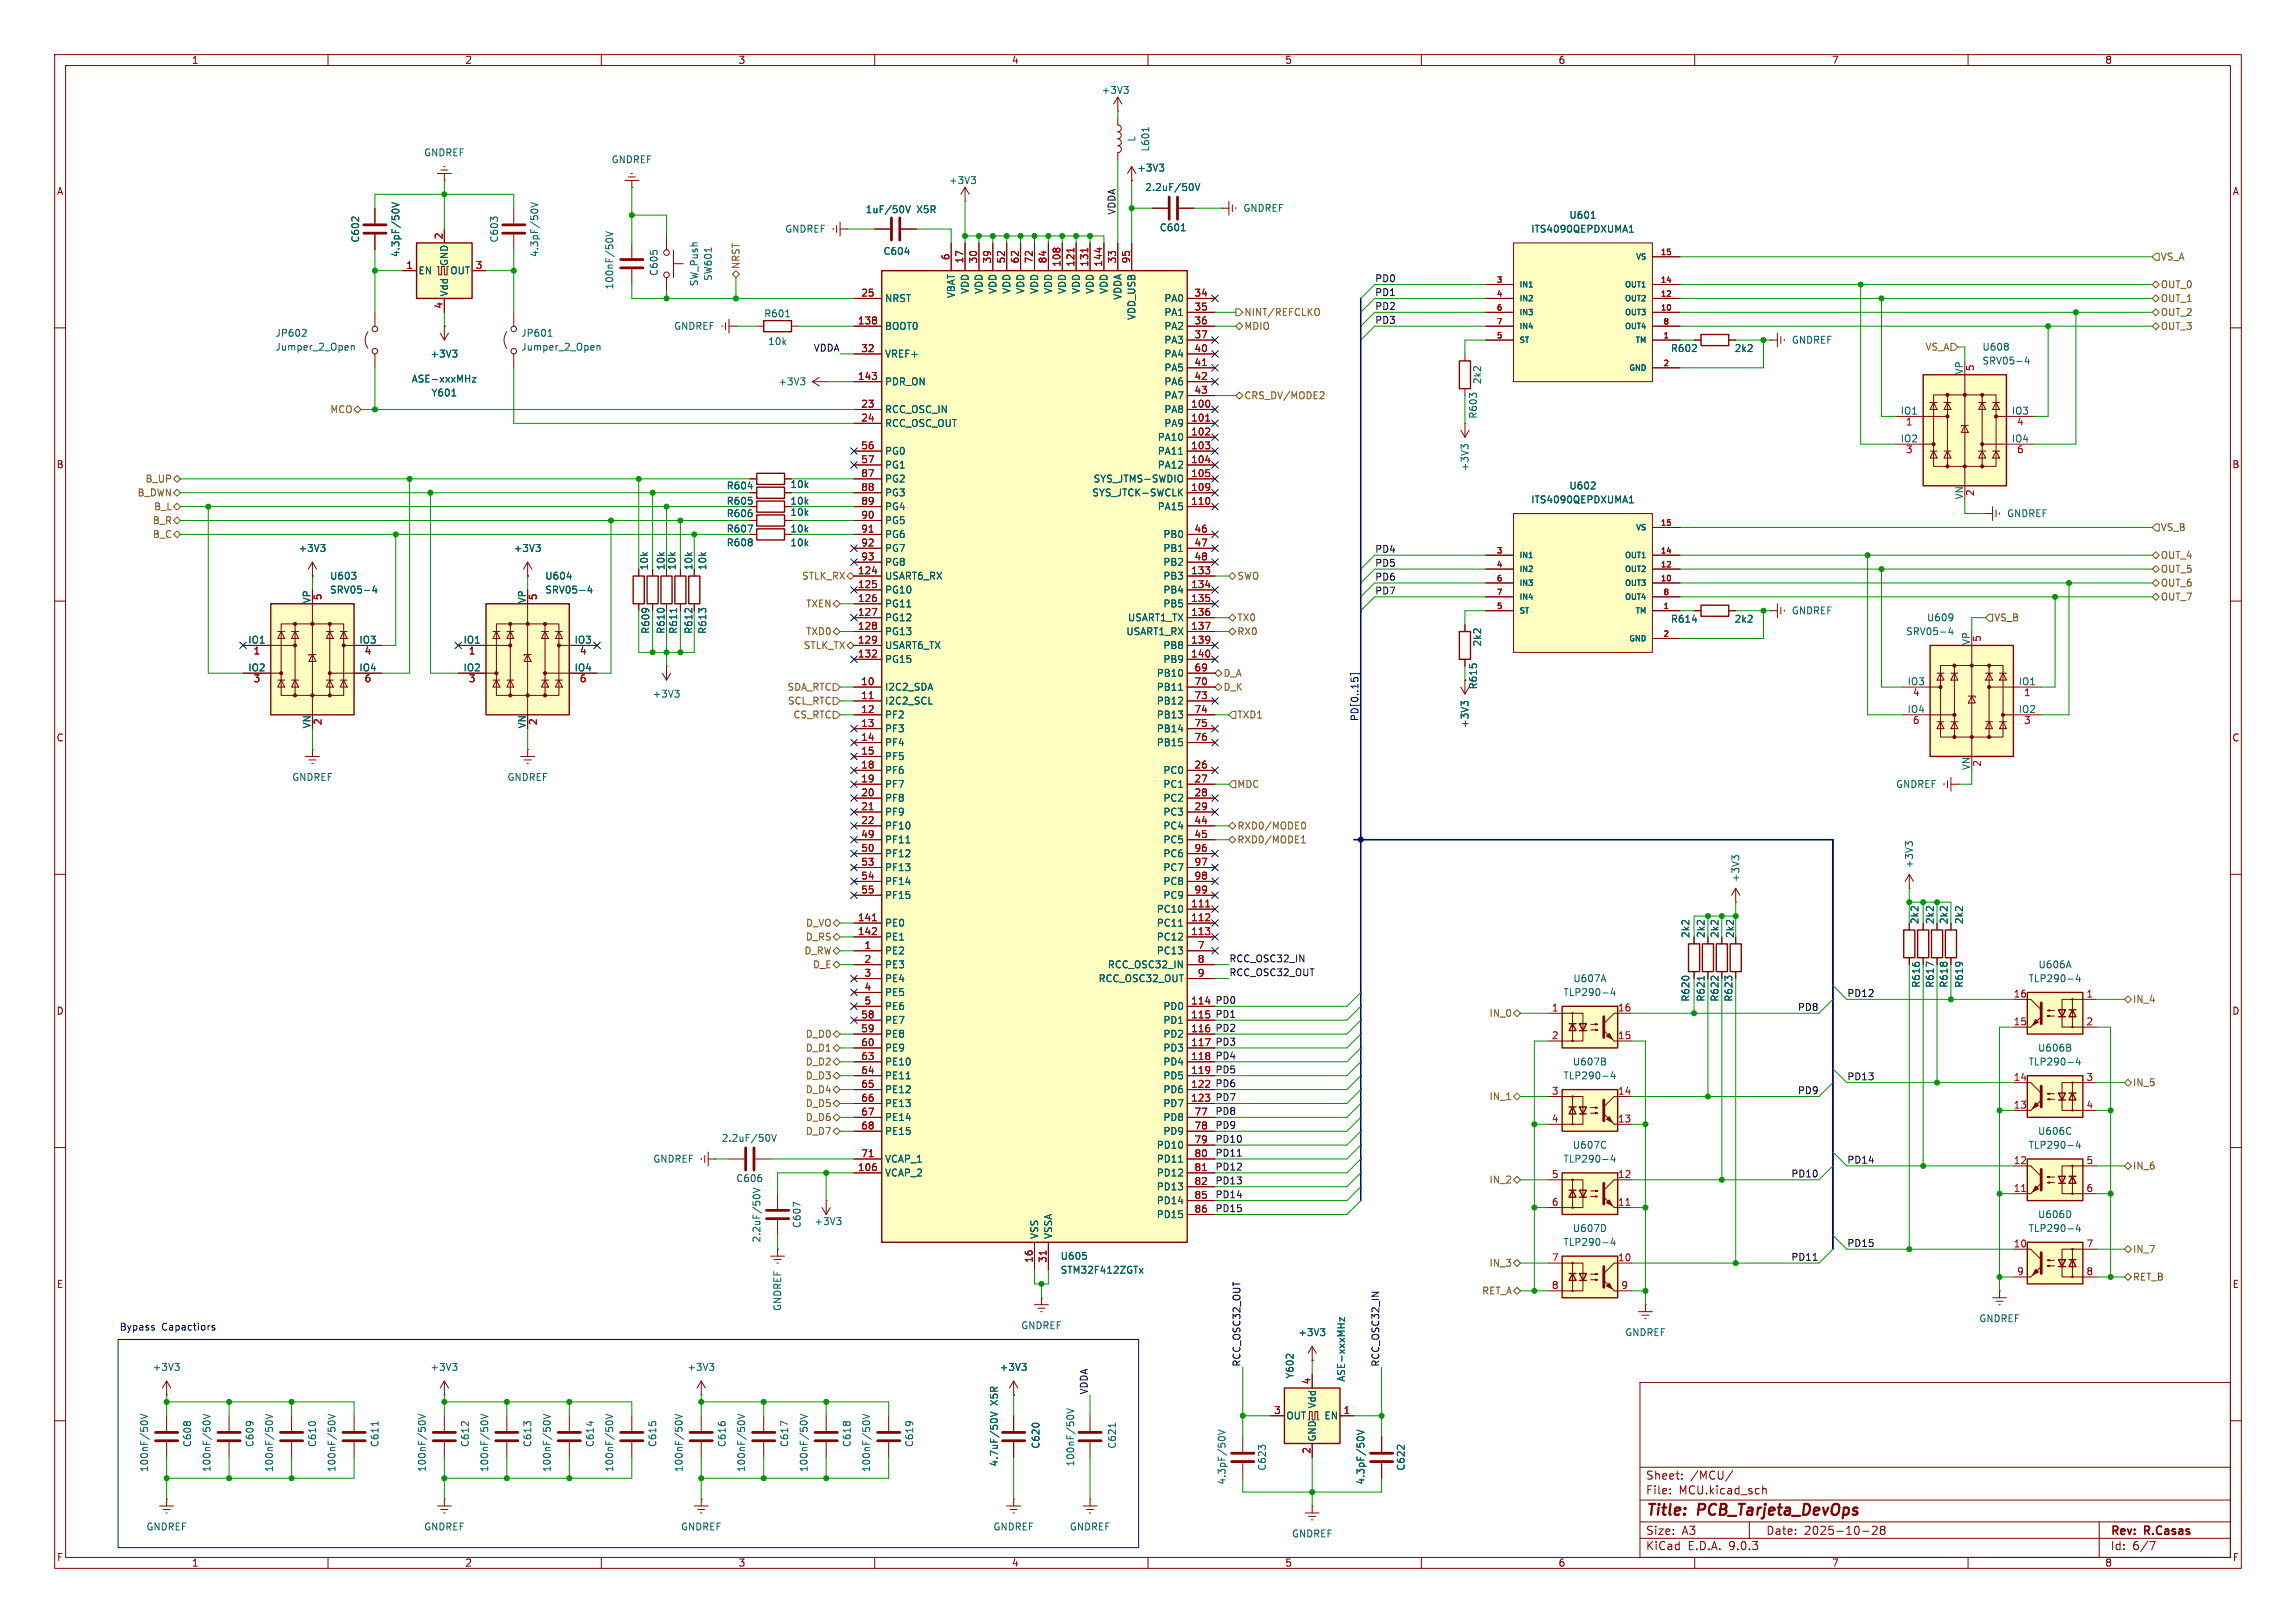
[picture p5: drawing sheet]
<svg xmlns="http://www.w3.org/2000/svg" width="420mm" height="297mm" viewBox="0 0 420 297" stroke-linecap="round" stroke-linejoin="round" font-family="sans-serif">
<defs><g id="words">
<g font-size="2.8" fill="#840000">
<text x="301" y="277.9">Title:</text>
<text x="310.6" y="277.9">PCB_Tarjeta_DevOps</text>
</g>
<g font-size="2.1" fill="#840000">
<text x="301" y="273.7">File:</text>
<text x="301" y="271">Sheet:</text>
<text x="307.1" y="273.7">MCU.kicad_sch</text>
<text x="309.2" y="271">/MCU/</text>
<text x="301" y="281.1">Size:</text>
<text x="307.6" y="281.1">A3</text>
<text x="323" y="281.1">Date:</text>
<text x="330" y="281.1">2025-10-28</text>
<text x="386" y="281.3">Rev:</text>
<text x="392.4" y="281.3">R.Casas</text>
<text x="301" y="283.9">KiCad</text>
<text x="308.7" y="283.9">E.D.A.</text>
<text x="316.3" y="283.9">9.0.3</text>
<text x="386" y="283.9">Id:</text>
<text x="390.1" y="283.9">6/7</text>
</g>
<g font-size="1.8" fill="#840000">
<text x="35" y="11.9">1</text>
<text x="85" y="11.9">2</text>
<text x="135" y="11.9">3</text>
<text x="185" y="11.9">4</text>
<text x="235" y="11.9">5</text>
<text x="285" y="11.9">6</text>
<text x="335" y="11.9">7</text>
<text x="385" y="11.9">8</text>
<text x="10.3" y="35.9">A</text>
<text x="408.3" y="35.9">A</text>
<text x="10.3" y="85.9">B</text>
<text x="408.2" y="85.9">B</text>
<text x="10.3" y="135.9">C</text>
<text x="408.2" y="135.9">C</text>
<text x="10.3" y="185.9">D</text>
<text x="408.2" y="185.9">D</text>
<text x="10.3" y="235.9">E</text>
<text x="408.3" y="235.9">E</text>
<text x="10.3" y="285.9">F</text>
<text x="35" y="286.9">1</text>
<text x="85" y="286.9">2</text>
<text x="135" y="286.9">3</text>
<text x="185" y="286.9">4</text>
<text x="235" y="286.9">5</text>
<text x="285" y="286.9">6</text>
<text x="335" y="286.9">7</text>
<text x="385" y="286.9">8</text>
<text x="408.3" y="285.9">F</text>
</g>
<g font-size="1.8" fill="#006464">
<text x="201.4" y="17.4">+3V3</text>
<text x="77.5" y="28.8">GNDREF</text>
<text x="207.9" y="26" transform="rotate(-90 207.9 26)">L</text>
<text x="210.4" y="27.8" transform="rotate(-90 210.4 27.8)">L601</text>
<text x="111.8" y="30.1">GNDREF</text>
<text x="173.5" y="33.9">+3V3</text>
<text x="207.9" y="31.6">+3V3</text>
<text x="209.4" y="35.2">2.2uF/50V</text>
<text x="158.3" y="39.2">1uF/50V</text>
<text x="167.7" y="39.2">X5R</text>
<text x="227.3" y="39">GNDREF</text>
<text x="287" y="40.2">U601</text>
<text x="65.9" y="44.5" transform="rotate(-90 65.9 44.5)">C602</text>
<text x="73.3" y="47.1" transform="rotate(-90 73.3 47.1)">4.3pF/50V</text>
<text x="91.3" y="44.5" transform="rotate(-90 91.3 44.5)">C603</text>
<text x="98.7" y="47.1" transform="rotate(-90 98.7 47.1)">4.3pF/50V</text>
<text x="143.5" y="42.8">GNDREF</text>
<text x="161.5" y="46.8">C604</text>
<text x="212.1" y="42.5">C601</text>
<text x="280" y="42.8">ITS4090QEPDXUMA1</text>
<text x="76.5" y="50.4">EN</text>
<text x="82.1" y="48.8" transform="rotate(-90 82.1 48.8)">GND</text>
<text x="82.3" y="50.4">OUT</text>
<text x="112.4" y="53.1" transform="rotate(-90 112.4 53.1)">100nF/50V</text>
<text x="120.5" y="50.6" transform="rotate(-90 120.5 50.6)">C605</text>
<text x="127.9" y="52.5" transform="rotate(-90 127.9 52.5)">SW_Push</text>
<text x="130.4" y="51.5" transform="rotate(-90 130.4 51.5)">SW601</text>
<text x="177.4" y="53.9" transform="rotate(-90 177.4 53.9)">VDD</text>
<text x="179.9" y="53.9" transform="rotate(-90 179.9 53.9)">VDD</text>
<text x="182.5" y="53.9" transform="rotate(-90 182.5 53.9)">VDD</text>
<text x="185" y="53.9" transform="rotate(-90 185 53.9)">VDD</text>
<text x="187.6" y="53.9" transform="rotate(-90 187.6 53.9)">VDD</text>
<text x="190.1" y="53.9" transform="rotate(-90 190.1 53.9)">VDD</text>
<text x="192.6" y="53.9" transform="rotate(-90 192.6 53.9)">VDD</text>
<text x="195.2" y="53.9" transform="rotate(-90 195.2 53.9)">VDD</text>
<text x="197.7" y="53.9" transform="rotate(-90 197.7 53.9)">VDD</text>
<text x="200.3" y="53.9" transform="rotate(-90 200.3 53.9)">VDD</text>
<text x="202.8" y="53.9" transform="rotate(-90 202.8 53.9)">VDD</text>
<text x="82.1" y="54.4" transform="rotate(-90 82.1 54.4)">Vdd</text>
<text x="139.7" y="58.3">R601</text>
<text x="161.8" y="55.5">NRST</text>
<text x="174.9" y="54.7" transform="rotate(-90 174.9 54.7)">VBAT</text>
<text x="205.3" y="55" transform="rotate(-90 205.3 55)">VDDA</text>
<text x="207.9" y="58.6" transform="rotate(-90 207.9 58.6)">VDD_USB</text>
<text x="212.9" y="55.5">PA0</text>
<text x="212.9" y="58">PA1</text>
<text x="50.3" y="61.8">JP602</text>
<text x="50.3" y="64.4">Jumper_2_Open</text>
<text x="78.6" y="65.6">+3V3</text>
<text x="95.3" y="61.8">JP601</text>
<text x="95.3" y="64.4">Jumper_2_Open</text>
<text x="123.2" y="60.6">GNDREF</text>
<text x="140.4" y="63.3">10k</text>
<text x="161.8" y="60.6">BOOT0</text>
<text x="161.8" y="65.6">VREF+</text>
<text x="212.9" y="60.6">PA2</text>
<text x="212.9" y="63.1">PA3</text>
<text x="212.9" y="65.6">PA4</text>
<text x="305.6" y="64.6">R602</text>
<text x="317.2" y="64.6">2k2</text>
<text x="327.7" y="63.1">GNDREF</text>
<text x="362.5" y="64.4">U608</text>
<text x="75.2" y="70.2">ASE-xxxMHz</text>
<text x="142.3" y="70.7">+3V3</text>
<text x="161.8" y="70.7">PDR_ON</text>
<text x="212.9" y="68.2">PA5</text>
<text x="212.9" y="70.7">PA6</text>
<text x="271.1" y="70.4" transform="rotate(-90 271.1 70.4)">2k2</text>
<text x="359.2" y="68.6" transform="rotate(-90 359.2 68.6)">VP</text>
<text x="362.5" y="66.9">SRV05-4</text>
<text x="78.8" y="72.7">Y601</text>
<text x="161.8" y="75.8">RCC_OSC_IN</text>
<text x="212.9" y="73.3">PA7</text>
<text x="212.9" y="75.8">PA8</text>
<text x="270.4" y="76.7" transform="rotate(-90 270.4 76.7)">R603</text>
<text x="347.6" y="75.9">IO1</text>
<text x="367.9" y="75.9">IO3</text>
<text x="161.8" y="78.3">RCC_OSC_OUT</text>
<text x="161.8" y="83.4">PG0</text>
<text x="211.7" y="80.9">PA10</text>
<text x="211.7" y="83.4">PA11</text>
<text x="212.9" y="78.3">PA9</text>
<text x="347.6" y="81">IO2</text>
<text x="367.9" y="81">IO4</text>
<text x="132.8" y="89.8">R604</text>
<text x="144.5" y="89.5">10k</text>
<text x="161.8" y="86">PG1</text>
<text x="161.8" y="88.5">PG2</text>
<text x="199.9" y="88.5">SYS_JTMS-SWDIO</text>
<text x="211.7" y="86">PA12</text>
<text x="268.8" y="86.3" transform="rotate(-90 268.8 86.3)">+3V3</text>
<text x="287" y="89.8">U602</text>
<text x="132.8" y="92.6">R605</text>
<text x="132.8" y="94.8">R606</text>
<text x="144.5" y="92.6">10k</text>
<text x="144.5" y="94.6">10k</text>
<text x="161.8" y="91">PG3</text>
<text x="161.8" y="93.6">PG4</text>
<text x="199.7" y="91">SYS_JTCK-SWCLK</text>
<text x="211.7" y="93.6">PA15</text>
<text x="280" y="92.3">ITS4090QEPDXUMA1</text>
<text x="359.2" y="91.5" transform="rotate(-90 359.2 91.5)">VN</text>
<text x="367" y="94.8">GNDREF</text>
<text x="54.5" y="101.2">+3V3</text>
<text x="93.9" y="101.2">+3V3</text>
<text x="132.8" y="100.2">R608</text>
<text x="132.8" y="97.6">R607</text>
<text x="144.5" y="100.2">10k</text>
<text x="144.5" y="97.6">10k</text>
<text x="161.8" y="96.1">PG5</text>
<text x="161.8" y="98.7">PG6</text>
<text x="161.8" y="101.2">PG7</text>
<text x="212.7" y="98.7">PB0</text>
<text x="212.7" y="101.2">PB1</text>
<text x="60.3" y="106.3">U603</text>
<text x="99.6" y="106.3">U604</text>
<text x="118.7" y="104.4" transform="rotate(-90 118.7 104.4)">10k</text>
<text x="121.8" y="104.4" transform="rotate(-90 121.8 104.4)">10k</text>
<text x="123.8" y="104.4" transform="rotate(-90 123.8 104.4)">10k</text>
<text x="126.8" y="104.4" transform="rotate(-90 126.8 104.4)">10k</text>
<text x="129.4" y="104.4" transform="rotate(-90 129.4 104.4)">10k</text>
<text x="161.8" y="103.7">PG8</text>
<text x="161.8" y="106.3">USART6_RX</text>
<text x="212.7" y="103.7">PB2</text>
<text x="212.7" y="106.3">PB3</text>
<text x="56.9" y="110.5" transform="rotate(-90 56.9 110.5)">VP</text>
<text x="60.3" y="108.8">SRV05-4</text>
<text x="96.3" y="110.5" transform="rotate(-90 96.3 110.5)">VP</text>
<text x="99.6" y="108.8">SRV05-4</text>
<text x="161.8" y="108.8">PG10</text>
<text x="161.8" y="111.4">PG11</text>
<text x="161.8" y="113.9">PG12</text>
<text x="206.2" y="113.9">USART1_TX</text>
<text x="212.7" y="108.8">PB4</text>
<text x="212.7" y="111.4">PB5</text>
<text x="327.7" y="112.6">GNDREF</text>
<text x="352.4" y="113.9">U609</text>
<text x="45.3" y="117.9">IO1</text>
<text x="65.6" y="117.9">IO3</text>
<text x="84.7" y="117.9">IO1</text>
<text x="105" y="117.9">IO3</text>
<text x="119" y="116.1" transform="rotate(-90 119 116.1)">R609</text>
<text x="121.8" y="116.1" transform="rotate(-90 121.8 116.1)">R610</text>
<text x="124.1" y="116.1" transform="rotate(-90 124.1 116.1)">R611</text>
<text x="126.8" y="116.1" transform="rotate(-90 126.8 116.1)">R612</text>
<text x="129.4" y="116.1" transform="rotate(-90 129.4 116.1)">R613</text>
<text x="161.8" y="116.4">PG13</text>
<text x="161.8" y="119">USART6_TX</text>
<text x="205.9" y="116.4">USART1_RX</text>
<text x="212.7" y="119">PB8</text>
<text x="271.1" y="118.4" transform="rotate(-90 271.1 118.4)">2k2</text>
<text x="305.6" y="114.1">R614</text>
<text x="317.2" y="114.1">2k2</text>
<text x="348.6" y="116.4">SRV05-4</text>
<text x="360.4" y="118.1" transform="rotate(-90 360.4 118.1)">VP</text>
<text x="45.3" y="122.9">IO2</text>
<text x="65.6" y="122.9">IO4</text>
<text x="84.7" y="122.9">IO2</text>
<text x="105" y="122.9">IO4</text>
<text x="161.8" y="121.5">PG15</text>
<text x="211.5" y="124.1">PB10</text>
<text x="212.7" y="121.5">PB9</text>
<text x="348.8" y="125.5">IO3</text>
<text x="369.2" y="125.5">IO1</text>
<text x="119.3" y="127.9">+3V3</text>
<text x="161.8" y="126.6">I2C2_SDA</text>
<text x="161.8" y="129.1">I2C2_SCL</text>
<text x="161.8" y="131.7">PF2</text>
<text x="211.5" y="126.6">PB11</text>
<text x="211.5" y="129.1">PB12</text>
<text x="211.5" y="131.7">PB13</text>
<text x="270.4" y="126.2" transform="rotate(-90 270.4 126.2)">R615</text>
<text x="348.8" y="130.6">IO4</text>
<text x="369.2" y="130.6">IO2</text>
<text x="56.9" y="133.4" transform="rotate(-90 56.9 133.4)">VN</text>
<text x="96.3" y="133.4" transform="rotate(-90 96.3 133.4)">VN</text>
<text x="161.8" y="134.2">PF3</text>
<text x="161.8" y="136.8">PF4</text>
<text x="211.5" y="134.2">PB14</text>
<text x="211.5" y="136.8">PB15</text>
<text x="268.8" y="133.3" transform="rotate(-90 268.8 133.3)">+3V3</text>
<text x="53.4" y="143.1">GNDREF</text>
<text x="92.7" y="143.1">GNDREF</text>
<text x="161.8" y="139.3">PF5</text>
<text x="161.8" y="141.8">PF6</text>
<text x="212.7" y="141.8">PC0</text>
<text x="360.4" y="141" transform="rotate(-90 360.4 141)">VN</text>
<text x="161.8" y="144.4">PF7</text>
<text x="161.8" y="146.9">PF8</text>
<text x="161.8" y="149.5">PF9</text>
<text x="212.7" y="144.4">PC1</text>
<text x="212.7" y="146.9">PC2</text>
<text x="212.7" y="149.5">PC3</text>
<text x="346.7" y="144.4">GNDREF</text>
<text x="161.8" y="152">PF10</text>
<text x="161.8" y="154.5">PF11</text>
<text x="212.7" y="152">PC4</text>
<text x="212.7" y="154.5">PC5</text>
<text x="161.8" y="157.1">PF12</text>
<text x="161.8" y="159.6">PF13</text>
<text x="212.7" y="157.1">PC6</text>
<text x="212.7" y="159.6">PC7</text>
<text x="318.4" y="161.5" transform="rotate(-90 318.4 161.5)">+3V3</text>
<text x="350.1" y="159" transform="rotate(-90 350.1 159)">+3V3</text>
<text x="161.8" y="162.2">PF14</text>
<text x="161.8" y="164.7">PF15</text>
<text x="211.5" y="167.2">PC10</text>
<text x="212.7" y="162.2">PC8</text>
<text x="212.7" y="164.7">PC9</text>
<text x="161.8" y="169.8">PE0</text>
<text x="161.8" y="172.3">PE1</text>
<text x="211.5" y="169.8">PC11</text>
<text x="211.5" y="172.3">PC12</text>
<text x="309.2" y="171.8" transform="rotate(-90 309.2 171.8)">2k2</text>
<text x="312" y="171.8" transform="rotate(-90 312 171.8)">2k2</text>
<text x="314.6" y="171.8" transform="rotate(-90 314.6 171.8)">2k2</text>
<text x="317.3" y="171.8" transform="rotate(-90 317.3 171.8)">2k2</text>
<text x="351.1" y="169.2" transform="rotate(-90 351.1 169.2)">2k2</text>
<text x="353.9" y="169.2" transform="rotate(-90 353.9 169.2)">2k2</text>
<text x="356.5" y="169.2" transform="rotate(-90 356.5 169.2)">2k2</text>
<text x="359.3" y="169.2" transform="rotate(-90 359.3 169.2)">2k2</text>
<text x="161.8" y="174.9">PE2</text>
<text x="161.8" y="177.4">PE3</text>
<text x="161.8" y="179.9">PE4</text>
<text x="200.9" y="179.9">RCC_OSC32_OUT</text>
<text x="202.5" y="177.4">RCC_OSC32_IN</text>
<text x="211.5" y="174.9">PC13</text>
<text x="287.7" y="179.9">U607A</text>
<text x="371" y="179.9">TLP290-4</text>
<text x="372.8" y="177.4">U606A</text>
<text x="161.8" y="182.5">PE5</text>
<text x="161.8" y="185">PE6</text>
<text x="212.7" y="185">PD0</text>
<text x="285.9" y="182.5">TLP290-4</text>
<text x="309.2" y="183.4" transform="rotate(-90 309.2 183.4)">R620</text>
<text x="312" y="183.4" transform="rotate(-90 312 183.4)">R621</text>
<text x="314.6" y="183.4" transform="rotate(-90 314.6 183.4)">R622</text>
<text x="317.1" y="183.4" transform="rotate(-90 317.1 183.4)">R623</text>
<text x="351.4" y="180.9" transform="rotate(-90 351.4 180.9)">R616</text>
<text x="353.9" y="180.9" transform="rotate(-90 353.9 180.9)">R617</text>
<text x="356.5" y="180.9" transform="rotate(-90 356.5 180.9)">R618</text>
<text x="359.3" y="180.9" transform="rotate(-90 359.3 180.9)">R619</text>
<text x="161.8" y="187.6">PE7</text>
<text x="161.8" y="190.1">PE8</text>
<text x="212.7" y="187.6">PD1</text>
<text x="212.7" y="190.1">PD2</text>
<text x="161.8" y="192.6">PE9</text>
<text x="161.8" y="195.2">PE10</text>
<text x="161.8" y="197.7">PE11</text>
<text x="212.7" y="192.6">PD3</text>
<text x="212.7" y="195.2">PD4</text>
<text x="212.7" y="197.7">PD5</text>
<text x="285.9" y="197.7">TLP290-4</text>
<text x="287.6" y="195.2">U607B</text>
<text x="371" y="195.2">TLP290-4</text>
<text x="372.7" y="192.6">U606B</text>
<text x="161.8" y="200.3">PE12</text>
<text x="161.8" y="202.8">PE13</text>
<text x="212.7" y="200.3">PD6</text>
<text x="212.7" y="202.8">PD7</text>
<text x="131.9" y="209.1">2.2uF/50V</text>
<text x="161.8" y="205.3">PE14</text>
<text x="161.8" y="207.9">PE15</text>
<text x="212.7" y="205.3">PD8</text>
<text x="212.7" y="207.9">PD9</text>
<text x="372.7" y="207.9">U606C</text>
<text x="119.4" y="213">GNDREF</text>
<text x="161.8" y="213">VCAP_1</text>
<text x="161.8" y="215.5">VCAP_2</text>
<text x="211.5" y="210.4">PD10</text>
<text x="211.5" y="213">PD11</text>
<text x="211.5" y="215.5">PD12</text>
<text x="285.9" y="213">TLP290-4</text>
<text x="287.6" y="210.4">U607C</text>
<text x="371" y="210.4">TLP290-4</text>
<text x="134.6" y="216.5">C606</text>
<text x="211.5" y="218">PD13</text>
<text x="211.5" y="220.6">PD14</text>
<text x="139.3" y="227.5" transform="rotate(-90 139.3 227.5)">2.2uF/50V</text>
<text x="146.7" y="224.8" transform="rotate(-90 146.7 224.8)">C607</text>
<text x="148.9" y="224.4">+3V3</text>
<text x="190.1" y="226.8" transform="rotate(-90 190.1 226.8)">VSS</text>
<text x="192.6" y="226.8" transform="rotate(-90 192.6 226.8)">VSSA</text>
<text x="211.5" y="223.1">PD15</text>
<text x="287.6" y="225.7">U607D</text>
<text x="371" y="225.7">TLP290-4</text>
<text x="372.7" y="223.1">U606D</text>
<text x="193.9" y="230.7">U605</text>
<text x="193.9" y="233.3">STM32F412ZGTx</text>
<text x="285.9" y="228.2">TLP290-4</text>
<text x="143.1" y="240" transform="rotate(-90 143.1 240)">GNDREF</text>
<text x="186.7" y="243.4">GNDREF</text>
<text x="237.4" y="244.7">+3V3</text>
<text x="297.2" y="244.7">GNDREF</text>
<text x="362" y="242.2">GNDREF</text>
<text x="27.8" y="251.1">+3V3</text>
<text x="78.6" y="251.1">+3V3</text>
<text x="125.6" y="251.1">+3V3</text>
<text x="182.8" y="251.1">+3V3</text>
<text x="182.7" y="257.2" transform="rotate(-90 182.7 257.2)">X5R</text>
<text x="236.8" y="252.4" transform="rotate(-90 236.8 252.4)">Y602</text>
<text x="240.9" y="257.8" transform="rotate(-90 240.9 257.8)">Vdd</text>
<text x="246.2" y="252.9" transform="rotate(-90 246.2 252.9)">ASE-xxxMHz</text>
<text x="235.2" y="259.9">OUT</text>
<text x="240.9" y="263.9" transform="rotate(-90 240.9 263.9)">GND</text>
<text x="242.2" y="259.9">EN</text>
<text x="27.3" y="269.5" transform="rotate(-90 27.3 269.5)">100nF/50V</text>
<text x="35.2" y="264.9" transform="rotate(-90 35.2 264.9)">C608</text>
<text x="38.7" y="269.5" transform="rotate(-90 38.7 269.5)">100nF/50V</text>
<text x="46.6" y="264.9" transform="rotate(-90 46.6 264.9)">C609</text>
<text x="50.1" y="269.5" transform="rotate(-90 50.1 269.5)">100nF/50V</text>
<text x="58" y="264.9" transform="rotate(-90 58 264.9)">C610</text>
<text x="61.6" y="269.5" transform="rotate(-90 61.6 269.5)">100nF/50V</text>
<text x="69.4" y="264.9" transform="rotate(-90 69.4 264.9)">C611</text>
<text x="78.1" y="269.5" transform="rotate(-90 78.1 269.5)">100nF/50V</text>
<text x="86" y="264.9" transform="rotate(-90 86 264.9)">C612</text>
<text x="89.5" y="269.5" transform="rotate(-90 89.5 269.5)">100nF/50V</text>
<text x="97.4" y="264.9" transform="rotate(-90 97.4 264.9)">C613</text>
<text x="100.9" y="269.5" transform="rotate(-90 100.9 269.5)">100nF/50V</text>
<text x="108.8" y="264.9" transform="rotate(-90 108.8 264.9)">C614</text>
<text x="112.4" y="269.5" transform="rotate(-90 112.4 269.5)">100nF/50V</text>
<text x="120.2" y="264.9" transform="rotate(-90 120.2 264.9)">C615</text>
<text x="125.1" y="269.5" transform="rotate(-90 125.1 269.5)">100nF/50V</text>
<text x="132.9" y="264.9" transform="rotate(-90 132.9 264.9)">C616</text>
<text x="136.5" y="269.5" transform="rotate(-90 136.5 269.5)">100nF/50V</text>
<text x="144.4" y="264.9" transform="rotate(-90 144.4 264.9)">C617</text>
<text x="147.9" y="269.5" transform="rotate(-90 147.9 269.5)">100nF/50V</text>
<text x="155.8" y="264.9" transform="rotate(-90 155.8 264.9)">C618</text>
<text x="159.4" y="269.5" transform="rotate(-90 159.4 269.5)">100nF/50V</text>
<text x="167.2" y="264.9" transform="rotate(-90 167.2 264.9)">C619</text>
<text x="182.7" y="268.5" transform="rotate(-90 182.7 268.5)">4.7uF/50V</text>
<text x="190.3" y="265.2" transform="rotate(-90 190.3 265.2)">C620</text>
<text x="196.7" y="268.5" transform="rotate(-90 196.7 268.5)">100nF/50V</text>
<text x="204.3" y="265.2" transform="rotate(-90 204.3 265.2)">C621</text>
<text x="231.7" y="269.2" transform="rotate(-90 231.7 269.2)">C623</text>
<text x="257.1" y="269.2" transform="rotate(-90 257.1 269.2)">C622</text>
<text x="224.4" y="271.8" transform="rotate(-90 224.4 271.8)">4.3pF/50V</text>
<text x="249.8" y="271.8" transform="rotate(-90 249.8 271.8)">4.3pF/50V</text>
<text x="26.7" y="280.3">GNDREF</text>
<text x="77.5" y="280.3">GNDREF</text>
<text x="124.5" y="280.3">GNDREF</text>
<text x="181.6" y="280.3">GNDREF</text>
<text x="195.6" y="280.3">GNDREF</text>
<text x="236.2" y="281.5">GNDREF</text>
</g>
<g font-size="1.8" fill="#0f0f0f">
<text x="204.1" y="39.4" transform="rotate(-90 204.1 39.4)">VDDA</text>
<text x="251.5" y="51.7">PD0</text>
<text x="251.5" y="56.8">PD2</text>
<text x="251.5" y="54.3">PD1</text>
<text x="251.5" y="59.3">PD3</text>
<text x="148.7" y="64.4">VDDA</text>
<text x="251.5" y="101.3">PD4</text>
<text x="251.5" y="103.8">PD5</text>
<text x="251.5" y="106.3">PD6</text>
<text x="251.5" y="108.9">PD7</text>
<text x="224.8" y="176.2">RCC_OSC32_IN</text>
<text x="224.8" y="178.7">RCC_OSC32_OUT</text>
<text x="222.2" y="183.8">PD0</text>
<text x="328.8" y="185.1">PD8</text>
<text x="337.8" y="182.5">PD12</text>
<text x="222.2" y="188.9">PD2</text>
<text x="222.2" y="186.3">PD1</text>
<text x="222.2" y="191.4">PD3</text>
<text x="222.2" y="196.5">PD5</text>
<text x="222.2" y="194">PD4</text>
<text x="337.8" y="197.8">PD13</text>
<text x="222.2" y="201.6">PD7</text>
<text x="222.2" y="199">PD6</text>
<text x="328.8" y="200.3">PD9</text>
<text x="222.2" y="206.7">PD9</text>
<text x="222.2" y="209.2">PD10</text>
<text x="222.2" y="204.1">PD8</text>
<text x="222.2" y="214.3">PD12</text>
<text x="222.2" y="211.7">PD11</text>
<text x="327.6" y="215.6">PD10</text>
<text x="337.8" y="213">PD14</text>
<text x="222.2" y="219.4">PD14</text>
<text x="222.2" y="221.9">PD15</text>
<text x="222.2" y="216.8">PD13</text>
<text x="327.6" y="230.8">PD11</text>
<text x="337.8" y="228.3">PD15</text>
<text x="227" y="250.2" transform="rotate(-90 227 250.2)">RCC_OSC32_OUT</text>
<text x="252.4" y="250.2" transform="rotate(-90 252.4 250.2)">RCC_OSC32_IN</text>
<text x="199" y="255.3" transform="rotate(-90 199 255.3)">VDDA</text>
</g>
<g font-size="1.8" fill="#a90000">
<text x="81" y="43.9" transform="rotate(-90 81 43.9)">2</text>
<text x="173.7" y="47.7" transform="rotate(-90 173.7 47.7)">6</text>
<text x="74.2" y="49.3">1</text>
<text x="86.9" y="49.3">3</text>
<text x="176.3" y="48.3" transform="rotate(-90 176.3 48.3)">17</text>
<text x="178.8" y="48.3" transform="rotate(-90 178.8 48.3)">30</text>
<text x="181.4" y="48.3" transform="rotate(-90 181.4 48.3)">39</text>
<text x="183.9" y="48.3" transform="rotate(-90 183.9 48.3)">52</text>
<text x="186.4" y="48.3" transform="rotate(-90 186.4 48.3)">62</text>
<text x="189" y="48.3" transform="rotate(-90 189 48.3)">72</text>
<text x="191.5" y="48.3" transform="rotate(-90 191.5 48.3)">84</text>
<text x="194.1" y="48.9" transform="rotate(-90 194.1 48.9)">108</text>
<text x="196.6" y="48.9" transform="rotate(-90 196.6 48.9)">121</text>
<text x="199.1" y="48.9" transform="rotate(-90 199.1 48.9)">131</text>
<text x="201.7" y="48.9" transform="rotate(-90 201.7 48.9)">144</text>
<text x="204.2" y="48.3" transform="rotate(-90 204.2 48.3)">33</text>
<text x="206.8" y="48.3" transform="rotate(-90 206.8 48.3)">95</text>
<text x="81" y="56.6" transform="rotate(-90 81 56.6)">4</text>
<text x="156.8" y="59.4">138</text>
<text x="157.4" y="54.4">25</text>
<text x="218.4" y="54.4">34</text>
<text x="218.4" y="56.9">35</text>
<text x="218.4" y="59.4">36</text>
<text x="157.4" y="64.5">32</text>
<text x="218.4" y="62">37</text>
<text x="218.4" y="64.5">40</text>
<text x="156.8" y="69.6">143</text>
<text x="218.4" y="67.1">41</text>
<text x="218.4" y="69.6">42</text>
<text x="361.4" y="68" transform="rotate(-90 361.4 68)">5</text>
<text x="157.4" y="74.7">23</text>
<text x="157.4" y="77.2">24</text>
<text x="217.8" y="74.7">100</text>
<text x="217.8" y="77.2">101</text>
<text x="218.4" y="72.1">43</text>
<text x="157.4" y="82.3">56</text>
<text x="217.8" y="79.8">102</text>
<text x="217.8" y="82.3">103</text>
<text x="348.5" y="78.2">1</text>
<text x="348.5" y="83.3">3</text>
<text x="368.9" y="78.2">4</text>
<text x="368.9" y="83.3">6</text>
<text x="157.4" y="84.8">57</text>
<text x="157.4" y="87.4">87</text>
<text x="157.4" y="89.9">88</text>
<text x="217.8" y="84.8">104</text>
<text x="217.8" y="87.4">105</text>
<text x="217.8" y="89.9">109</text>
<text x="157.4" y="92.5">89</text>
<text x="157.4" y="95">90</text>
<text x="217.8" y="92.5">110</text>
<text x="361.4" y="90.9" transform="rotate(-90 361.4 90.9)">2</text>
<text x="157.4" y="97.5">91</text>
<text x="157.4" y="100.1">92</text>
<text x="218.4" y="97.5">46</text>
<text x="218.4" y="100.1">47</text>
<text x="156.8" y="105.2">124</text>
<text x="156.8" y="107.7">125</text>
<text x="157.4" y="102.6">93</text>
<text x="217.8" y="105.2">133</text>
<text x="217.8" y="107.7">134</text>
<text x="218.4" y="102.6">48</text>
<text x="59.1" y="109.9" transform="rotate(-90 59.1 109.9)">5</text>
<text x="98.5" y="109.9" transform="rotate(-90 98.5 109.9)">5</text>
<text x="156.8" y="110.2">126</text>
<text x="156.8" y="112.8">127</text>
<text x="217.8" y="110.2">135</text>
<text x="217.8" y="112.8">136</text>
<text x="156.8" y="115.3">128</text>
<text x="156.8" y="117.9">129</text>
<text x="217.8" y="115.3">137</text>
<text x="217.8" y="117.9">139</text>
<text x="362.7" y="117.5" transform="rotate(-90 362.7 117.5)">5</text>
<text x="46.3" y="120.1">1</text>
<text x="46.3" y="125.2">3</text>
<text x="66.6" y="120.1">4</text>
<text x="66.6" y="125.2">6</text>
<text x="85.7" y="120.1">1</text>
<text x="85.7" y="125.2">3</text>
<text x="106" y="120.1">4</text>
<text x="106" y="125.2">6</text>
<text x="156.8" y="120.4">132</text>
<text x="157.4" y="125.5">10</text>
<text x="217.8" y="120.4">140</text>
<text x="218.4" y="122.9">69</text>
<text x="218.4" y="125.5">70</text>
<text x="157.4" y="128">11</text>
<text x="157.4" y="130.6">12</text>
<text x="218.4" y="128">73</text>
<text x="218.4" y="130.6">74</text>
<text x="349.8" y="127.7">4</text>
<text x="370.1" y="127.7">1</text>
<text x="59.1" y="132.8" transform="rotate(-90 59.1 132.8)">2</text>
<text x="98.5" y="132.8" transform="rotate(-90 98.5 132.8)">2</text>
<text x="157.4" y="133.1">13</text>
<text x="157.4" y="135.6">14</text>
<text x="218.4" y="133.1">75</text>
<text x="218.4" y="135.6">76</text>
<text x="349.8" y="132.8">6</text>
<text x="370.1" y="132.8">3</text>
<text x="157.4" y="138.2">15</text>
<text x="157.4" y="140.7">18</text>
<text x="157.4" y="143.3">19</text>
<text x="218.4" y="140.7">26</text>
<text x="218.4" y="143.3">27</text>
<text x="362.7" y="140.4" transform="rotate(-90 362.7 140.4)">2</text>
<text x="157.4" y="145.8">20</text>
<text x="157.4" y="148.3">21</text>
<text x="218.4" y="145.8">28</text>
<text x="218.4" y="148.3">29</text>
<text x="157.4" y="150.9">22</text>
<text x="157.4" y="153.4">49</text>
<text x="157.4" y="156">50</text>
<text x="218.4" y="150.9">44</text>
<text x="218.4" y="153.4">45</text>
<text x="218.4" y="156">96</text>
<text x="157.4" y="158.5">53</text>
<text x="157.4" y="161">54</text>
<text x="218.4" y="158.5">97</text>
<text x="218.4" y="161">98</text>
<text x="157.4" y="163.6">55</text>
<text x="217.8" y="166.1">111</text>
<text x="218.4" y="163.6">99</text>
<text x="156.8" y="168.7">141</text>
<text x="156.8" y="171.2">142</text>
<text x="158" y="173.7">1</text>
<text x="217.8" y="168.7">112</text>
<text x="217.8" y="171.2">113</text>
<text x="219" y="173.7">7</text>
<text x="158" y="176.3">2</text>
<text x="158" y="178.8">3</text>
<text x="219" y="176.3">8</text>
<text x="219" y="178.8">9</text>
<text x="158" y="181.4">4</text>
<text x="158" y="183.9">5</text>
<text x="217.8" y="183.9">114</text>
<text x="283.8" y="185.2">1</text>
<text x="295.9" y="185.2">16</text>
<text x="368.3" y="182.6">16</text>
<text x="381.6" y="182.6">1</text>
<text x="157.4" y="186.4">58</text>
<text x="157.4" y="189">59</text>
<text x="157.4" y="191.5">60</text>
<text x="217.8" y="186.4">115</text>
<text x="217.8" y="189">116</text>
<text x="217.8" y="191.5">117</text>
<text x="283.8" y="190.2">2</text>
<text x="295.9" y="190.2">15</text>
<text x="368.3" y="187.7">15</text>
<text x="381.6" y="187.7">2</text>
<text x="157.4" y="194.1">63</text>
<text x="157.4" y="196.6">64</text>
<text x="217.8" y="194.1">118</text>
<text x="217.8" y="196.6">119</text>
<text x="368.3" y="197.9">14</text>
<text x="381.6" y="197.9">3</text>
<text x="157.4" y="199.1">65</text>
<text x="157.4" y="201.7">66</text>
<text x="217.8" y="199.1">122</text>
<text x="217.8" y="201.7">123</text>
<text x="283.8" y="200.4">3</text>
<text x="295.9" y="200.4">14</text>
<text x="368.3" y="202.9">13</text>
<text x="381.6" y="202.9">4</text>
<text x="157.4" y="204.2">67</text>
<text x="157.4" y="206.8">68</text>
<text x="218.4" y="204.2">77</text>
<text x="218.4" y="206.8">78</text>
<text x="218.4" y="209.3">79</text>
<text x="283.8" y="205.5">4</text>
<text x="295.9" y="205.5">13</text>
<text x="156.8" y="214.4">106</text>
<text x="157.4" y="211.8">71</text>
<text x="218.4" y="211.8">80</text>
<text x="218.4" y="214.4">81</text>
<text x="283.8" y="215.6">5</text>
<text x="295.9" y="215.6">12</text>
<text x="368.3" y="213.1">12</text>
<text x="381.6" y="213.1">5</text>
<text x="218.4" y="216.9">82</text>
<text x="218.4" y="219.5">85</text>
<text x="218.4" y="222">86</text>
<text x="283.8" y="220.7">6</text>
<text x="295.9" y="220.7">11</text>
<text x="368.3" y="218.2">11</text>
<text x="381.6" y="218.2">6</text>
<text x="189" y="231.2" transform="rotate(-90 189 231.2)">16</text>
<text x="191.5" y="231.2" transform="rotate(-90 191.5 231.2)">31</text>
<text x="283.8" y="230.9">7</text>
<text x="295.9" y="230.9">10</text>
<text x="368.3" y="228.3">10</text>
<text x="368.9" y="233.4">9</text>
<text x="381.6" y="228.3">7</text>
<text x="381.6" y="233.4">8</text>
<text x="283.8" y="236">8</text>
<text x="296.5" y="236">9</text>
<text x="239.8" y="253.4" transform="rotate(-90 239.8 253.4)">4</text>
<text x="233" y="258.8">3</text>
<text x="245.7" y="258.8">1</text>
<text x="239.8" y="266.1" transform="rotate(-90 239.8 266.1)">2</text>
</g>
<g font-size="1.8" fill="#725600">
<text x="395.2" y="47.9">VS_A</text>
<text x="135.5" y="49.3" transform="rotate(-90 135.5 49.3)">NRST</text>
<text x="395.2" y="52.9">OUT_0</text>
<text x="227.5" y="58">NINT/REFCLKO</text>
<text x="395.2" y="55.5">OUT_1</text>
<text x="395.2" y="58">OUT_2</text>
<text x="227.5" y="60.6">MDIO</text>
<text x="352.1" y="64.4">VS_A</text>
<text x="395.2" y="60.6">OUT_3</text>
<text x="60.3" y="75.8">MCO</text>
<text x="227.5" y="73.3">CRS_DV/MODE2</text>
<text x="26.5" y="88.5">B_UP</text>
<text x="25.1" y="91">B_DWN</text>
<text x="28.1" y="93.6">B_L</text>
<text x="27.8" y="98.7">B_C</text>
<text x="27.8" y="96.1">B_R</text>
<text x="395.2" y="97.4">VS_B</text>
<text x="146.6" y="106.3">STLK_RX</text>
<text x="226.3" y="106.3">SWO</text>
<text x="395.2" y="105">OUT_5</text>
<text x="395.2" y="102.5">OUT_4</text>
<text x="395.2" y="107.5">OUT_6</text>
<text x="147.3" y="111.4">TXEN</text>
<text x="226.3" y="113.9">TX0</text>
<text x="364.7" y="113.9">VS_B</text>
<text x="395.2" y="110.1">OUT_7</text>
<text x="146.9" y="119">STLK_TX</text>
<text x="147.3" y="116.4">TXD0</text>
<text x="226.3" y="116.4">RX0</text>
<text x="223.7" y="124.1">D_A</text>
<text x="144" y="126.6">SDA_RTC</text>
<text x="144" y="129.1">SCL_RTC</text>
<text x="145.1" y="131.7">CS_RTC</text>
<text x="223.7" y="126.6">D_K</text>
<text x="226.3" y="131.7">TXD1</text>
<text x="226.3" y="144.4">MDC</text>
<text x="226.3" y="154.5">RXD0/MODE1</text>
<text x="226.3" y="152">RXD0/MODE0</text>
<text x="147.3" y="172.3">D_RS</text>
<text x="147.3" y="169.8">D_VO</text>
<text x="147" y="174.9">D_RW</text>
<text x="148.6" y="177.4">D_E</text>
<text x="390.1" y="183.7">IN_4</text>
<text x="147.3" y="190.1">D_D0</text>
<text x="272.4" y="186.3">IN_0</text>
<text x="147.3" y="192.6">D_D1</text>
<text x="147.3" y="195.2">D_D2</text>
<text x="147.3" y="197.7">D_D3</text>
<text x="147.3" y="200.3">D_D4</text>
<text x="147.3" y="202.8">D_D5</text>
<text x="272.4" y="201.5">IN_1</text>
<text x="390.1" y="199">IN_5</text>
<text x="147.3" y="205.3">D_D6</text>
<text x="147.3" y="207.9">D_D7</text>
<text x="390.1" y="214.2">IN_6</text>
<text x="272.4" y="216.8">IN_2</text>
<text x="272.4" y="232">IN_3</text>
<text x="390.1" y="229.5">IN_7</text>
<text x="271" y="237.1">RET_A</text>
<text x="390.1" y="234.5">RET_B</text>
</g>
<text font-size="1.8" fill="#000084" x="248.6" y="132.1" transform="rotate(-90 248.6 132.1)">PD[0..15]</text>
<g font-size="1.8" fill="#0000c2">
<text x="21.8" y="243.7">Bypass</text>
<text x="29.6" y="243.7">Capactiors</text>
</g>
<g font-size="1.4" fill="#006464">
<text x="299.2" y="47.7">VS</text>
<text x="277.9" y="52.8">IN1</text>
<text x="297.1" y="52.8">OUT1</text>
<text x="277.9" y="55.3">IN2</text>
<text x="277.9" y="57.9">IN3</text>
<text x="297.1" y="55.3">OUT2</text>
<text x="297.1" y="57.9">OUT3</text>
<text x="277.9" y="60.4">IN4</text>
<text x="277.9" y="63">ST</text>
<text x="297.1" y="60.4">OUT4</text>
<text x="299.1" y="63">TM</text>
<text x="297.9" y="68">GND</text>
<text x="299.2" y="97.3">VS</text>
<text x="277.9" y="102.3">IN1</text>
<text x="277.9" y="104.9">IN2</text>
<text x="277.9" y="107.4">IN3</text>
<text x="297.1" y="102.3">OUT1</text>
<text x="297.1" y="104.9">OUT2</text>
<text x="297.1" y="107.4">OUT3</text>
<text x="277.9" y="110">IN4</text>
<text x="277.9" y="112.5">ST</text>
<text x="297.1" y="110">OUT4</text>
<text x="299.1" y="112.5">TM</text>
<text x="297.9" y="117.6">GND</text>
</g>
<g font-size="1.4" fill="#a90000">
<text x="303.7" y="46.7">15</text>
<text x="273.7" y="51.8">3</text>
<text x="303.7" y="51.8">14</text>
<text x="273.7" y="54.4">4</text>
<text x="273.7" y="56.9">6</text>
<text x="273.7" y="59.4">7</text>
<text x="303.7" y="54.4">12</text>
<text x="303.7" y="56.9">10</text>
<text x="304.2" y="59.4">8</text>
<text x="273.7" y="62">5</text>
<text x="304.2" y="62">1</text>
<text x="304.2" y="67.1">2</text>
<text x="273.7" y="101.3">3</text>
<text x="303.7" y="96.3">15</text>
<text x="303.7" y="101.3">14</text>
<text x="273.7" y="103.9">4</text>
<text x="273.7" y="106.4">6</text>
<text x="303.7" y="103.9">12</text>
<text x="303.7" y="106.4">10</text>
<text x="273.7" y="109">7</text>
<text x="273.7" y="111.5">5</text>
<text x="304.2" y="109">8</text>
<text x="304.2" y="111.5">1</text>
<text x="304.2" y="116.6">2</text>
</g>
</g></defs>
<g fill="none" stroke="#840000" stroke-width=".18">
<path d="M10 10h400v277h-400zM12 12h396v273h-396zM60 10v2M110 10v2M160 10v2M210 10v2M260 10v2M310 10v2M360 10v2M80 31.8h2.5M80.6 31.1h1.3M81.2 30.5h.2"/>
<path d="M81.3 33h.1M81.3 31.8v1.2M10 60h2M408 60h2M10 110h2M408 110h2M95.2 138.4h2.6M95.9 139.1h1.3M96.4 139.7h.2M96.5 137.2h.1M96.5 137.2v1.2M10 160h2"/>
<path d="M355.6 143.4v.2M356.2 142.9v1.2M356.9 143.5h1.2M356.9 142.2v2.6M358.1 143.5h.1M408 160h2M349.2 162.6h.1M349.2 160l-.7 1.3M349.2 160l.8 1.3M349.2 160v2.6M349.2 168.9v1.3M349.2 175.3v1.2"/>
<path d="M351.8 168.9v1.3M351.8 175.3v1.2M354.3 168.9v1.3M354.3 175.3v1.2M356.9 168.9v1.3M356.9 175.3v1.2M10 210h2M133.3 212.1h2.8M138.2 212.1h2.8M408 210h2M301 238.8h.1M301 238.8v1.2"/>
<path d="M364.5 237.5h2.5M365.1 238.1h1.3M365.6 238.8h.3M365.8 236.2h.1M365.8 236.2v1.3M299.7 240h2.6M300 253h108v32h-108zM300.4 240.7h1.2M300.9 241.3h.2M10 260h2M300 278.5h108M300 274.5h108"/>
<path d="M300 268.5h108M305.5 273.2v.2M305.5 272.5v.1M307.7 270.5v.2M307.7 269.8v.1M316.9 269.1l-1.2 1.9M320 278.5v3M322.4 271.9v1.5M322.4 272.5l.3-.1 .3 .1 .1 .9M342.5 279.4l.6-.1 .2 .1 .1 .3-1 1.1h1M344.2 279.9l-.3-.3 .3-.3 .5 .1 .1 .2-.3 .3M344.2 279.9l-.3 .3 .1 .4 .2 .2 .5-.1 .1-.2-.1-.4-.2-.2"/>
<path d="M344.2 279.9h.3M384 278.5v6.5M408 260h2M60 285v2M110 285v2M160 285v2M210 285v2M260 285v2M300 281.5h108M310 285v2M340.7 280.2h1.2M360 285v2"/>
<path d="M393.2 282.1h1l-.6 1.5"/>
</g>
<path d="M136.4 210.1v4M137.9 210.1v4" fill="none" stroke="#840000" stroke-width=".51"/>
<path d="M349 154.5l-.4-.4v.7M349 154.3l.3-.2h.3l.2 .2M353.6 176.6l-1.2-.6v.9M140.6 207.6l.2 .5-.2 .7M141.2 207.6l.4 1.3 .4-1.3" fill="none" stroke="#006464" stroke-width=".18"/>
<path d="M348.2 170.2h2.1v5.1h-2.1zM350.8 170.2h2v5.1h-2zM353.3 170.2h2v5.1h-2zM355.9 170.2h2v5.1h-2z" fill="none" stroke="#840000" stroke-width=".25"/>
<path d="M285.7 229.9h10.2v7.6h-10.2z" fill="#ffffc2"/>
<path d="M285.7 229.9h10.2v7.6h-10.2zM287 233h1.3M287.7 233l.6 1.3h-1.3zM288.9 233h1.3l-.6 1.3zM288.9 234.3h1.3" fill="none" stroke="#840000" stroke-width=".25"/>
<g fill="none" stroke="#840000" stroke-width=".18">
<path d="M283.2 231.1h6.4v5.1h-6.4M287.7 231.1v5.1M291 233.2h1.2l-.4 .1v-.3l.4 .2M291 234.2h1.2l-.4 .1v-.2l.4 .1M295.3 236.2h3.1M298.4 231.1h-3.1l-1.9 1.9"/>
<circle cx="287.7" cy="236.2" r=".13"/>
<circle cx="287.7" cy="231.1" r=".13"/>
</g>
<path d="M293.4 231.8v3.8" fill="none" stroke="#840000" stroke-width=".51"/>
<g fill="#840000" stroke="#840000" stroke-width=".18">
<path d="M293.9 235.3l.5-.5 .5 1z"/>
<path d="M293.4 234.3l1.9 1.9z"/>
</g>
<path d="M293.6 224.4v.7M295 226.6l-.3 .9h.8M295.3 227.1v.8" fill="none" stroke="#006464" stroke-width=".18"/>
<path d="M285.7 214.6h10.2v7.6h-10.2z" fill="#ffffc2"/>
<path d="M285.7 214.6h10.2v7.6h-10.2zM287 217.8h1.3M287.7 217.8l.6 1.3h-1.3zM288.9 217.8h1.3l-.6 1.3zM288.9 219.1h1.3" fill="none" stroke="#840000" stroke-width=".25"/>
<g fill="none" stroke="#840000" stroke-width=".18">
<path d="M283.2 215.9h6.4v5.1h-6.4M287.7 215.9v5.1M291 217.9h1.2l-.4 .2v-.3l.4 .1M291 218.9h1.2l-.4 .2v-.3l.4 .1M298.4 215.9h-3.1l-1.9 1.9M295.3 221h3.1"/>
<circle cx="287.7" cy="215.9" r=".13"/>
<circle cx="287.7" cy="221" r=".13"/>
</g>
<path d="M293.4 216.5v3.8" fill="none" stroke="#840000" stroke-width=".51"/>
<g fill="#840000" stroke="#840000" stroke-width=".18">
<path d="M293.9 220.1l.5-.5 .5 1z"/>
<path d="M293.4 219.1l1.9 1.9z"/>
</g>
<path d="M297.4 220.6h.7" fill="none" stroke="#a90000" stroke-width=".18"/>
<path d="M293.6 208.9l.1 .1M293.7 210l-.1 .1M295 211.3l-.3 .9h.8M295.3 211.8v.9" fill="none" stroke="#006464" stroke-width=".18"/>
<path d="M285.7 199.4h10.2v7.6h-10.2z" fill="#ffffc2"/>
<path d="M285.7 199.4h10.2v7.6h-10.2zM287 202.6h1.3M287.7 202.6l.6 1.2h-1.3zM288.9 202.6h1.3l-.6 1.2zM288.9 203.8h1.3" fill="none" stroke="#840000" stroke-width=".25"/>
<g fill="none" stroke="#840000" stroke-width=".18">
<path d="M283.2 200.7h6.4v5h-6.4M287.7 200.7v5M291 202.7h1.2l-.4 .1v-.2l.4 .1M291 203.7h1.2l-.4 .1v-.2l.4 .1M295.3 205.7h3.1M298.4 200.7h-3.1l-1.9 1.9"/>
<circle cx="287.7" cy="200.7" r=".13"/>
<circle cx="287.7" cy="205.7" r=".13"/>
</g>
<path d="M293.4 201.3v3.8" fill="none" stroke="#840000" stroke-width=".51"/>
<g fill="#840000" stroke="#840000" stroke-width=".18">
<path d="M293.9 204.9l.5-.6 .5 1.1z"/>
<path d="M293.4 203.8l1.9 1.9z"/>
</g>
<path d="M293.4 194.2l.3 .3-.1 .3-.1 .1M293.5 193.7l.1 .2-.1 .3M295 196.1l-.3 .9h.8M295.3 196.6v.8" fill="none" stroke="#006464" stroke-width=".18"/>
<path d="M370.8 227.3h10.2v7.6h-10.2z" fill="#ffffc2"/>
<path d="M370.8 227.3h10.2v7.6h-10.2zM376.6 230.5h1.2l-.6 1.3zM376.6 231.8h1.2M378.5 230.5h1.2M379.1 230.5l.6 1.3h-1.2z" fill="none" stroke="#840000" stroke-width=".25"/>
<g fill="none" stroke="#840000" stroke-width=".18">
<path d="M368.3 228.6h3.2l1.9 1.9M368.3 233.7h3.2M374.5 230.6l.4-.1v.3l-.4-.2h1.3M374.5 231.6l.4-.1v.3l-.4-.2h1.3M379.1 228.6v5.1M383.5 228.6h-6.3v5.1h6.3"/>
<circle cx="379.1" cy="228.6" r=".13"/>
<circle cx="379.1" cy="233.7" r=".13"/>
</g>
<path d="M373.4 229.2v3.8" fill="none" stroke="#840000" stroke-width=".51"/>
<g fill="#840000" stroke="#840000" stroke-width=".18">
<path d="M372.4 232.3l.5 .5-1 .5z"/>
<path d="M371.5 233.7l1.9-1.9z"/>
</g>
<path d="M378.7 221.9v.6M380.1 224l-.3 .9h.8M380.4 224.5v.9" fill="none" stroke="#006464" stroke-width=".18"/>
<path d="M370.8 212.1h10.2v7.6h-10.2z" fill="#ffffc2"/>
<path d="M370.8 212.1h10.2v7.6h-10.2zM376.6 215.3h1.2l-.6 1.2zM376.6 216.5h1.2M378.5 215.3h1.2M379.1 215.3l.6 1.2h-1.2z" fill="none" stroke="#840000" stroke-width=".25"/>
<g fill="none" stroke="#840000" stroke-width=".18">
<path d="M368.3 213.4h3.2l1.9 1.9M368.3 218.4h3.2M374.5 215.4l.4-.1v.2l-.4-.1h1.3M374.5 216.4l.4-.1v.2l-.4-.1h1.3M379.1 213.4v5M383.5 213.4h-6.3v5h6.3M29.2 275.6h2.5M29.8 276.2h1.3M30.4 276.9h.2M30.5 274.3h.1M30.5 274.3v1.3M127 275.6h2.5"/>
<path d="M127.6 276.2h1.3M128.1 276.9h.3M128.3 274.3h.1M128.3 274.3v1.3"/>
<circle cx="379.1" cy="218.4" r=".13"/>
<circle cx="379.1" cy="213.4" r=".13"/>
</g>
<path d="M373.4 214v3.8" fill="none" stroke="#840000" stroke-width=".51"/>
<g fill="#840000" stroke="#840000" stroke-width=".18">
<path d="M372.4 217l.5 .6-1 .5z"/>
<path d="M373.4 216.5l-1.9 1.9z"/>
</g>
<path d="M369.8 218h.7" fill="none" stroke="#a90000" stroke-width=".18"/>
<path d="M378.7 206.4h.1M378.8 207.5h-.1M380.1 208.8l-.3 .9h.8M380.4 209.3v.8" fill="none" stroke="#006464" stroke-width=".18"/>
<path d="M370.8 196.9h10.2v7.6h-10.2z" fill="#ffffc2"/>
<path d="M370.8 196.9h10.2v7.6h-10.2zM376.6 200h1.2l-.6 1.3zM376.6 201.3h1.2M378.5 200h1.2M379.1 200l.6 1.3h-1.2z" fill="none" stroke="#840000" stroke-width=".25"/>
<g fill="none" stroke="#840000" stroke-width=".18">
<path d="M368.3 198.1h3.2l1.9 1.9M379.1 198.1v5.1M383.5 198.1h-6.3v5.1h6.3M368.3 203.2h3.2M374.5 200.2l.4-.2v.3l-.4-.1h1.3M374.5 201.2l.4-.2v.3l-.4-.1h1.3M92.7 259.1v2.8M80 275.6h2.5M80.6 276.2h1.3M81.2 276.9h.2M81.3 274.3h.1M81.3 274.3v1.3"/>
<path d="M92.7 263.9v2.8"/>
<circle cx="379.1" cy="198.1" r=".13"/>
<circle cx="379.1" cy="203.2" r=".13"/>
</g>
<path d="M373.4 198.8v3.8M90.7 262.1h4M90.7 263.7h4" fill="none" stroke="#840000" stroke-width=".51"/>
<g fill="#840000" stroke="#840000" stroke-width=".18">
<path d="M372.4 201.8l.5 .5-1 .5z"/>
<path d="M373.4 201.3l-1.9 1.9z"/>
</g>
<path d="M378.5 191.7l.3 .2-.1 .3-.1 .1M378.6 191.1l.1 .2-.1 .3M380.1 193.6l-.3 .9h.8M380.4 194v.9M88 258.8l1.2 .4-1.2 .4M88 260.3a.79 .79 0 0 1 1.2 0" fill="none" stroke="#006464" stroke-width=".18"/>
<path d="M370.8 181.6h10.2v7.6h-10.2z" fill="#ffffc2"/>
<path d="M267 66h2v5.1h-2zM311.1 61.2h5.1v2h-5.1zM308.9 172.7h2v5.1h-2zM311.4 172.7h2v5.1h-2zM313.9 172.7h2.1v5.1h-2.1zM316.5 172.7h2v5.1h-2zM370.8 181.6h10.2v7.6h-10.2zM376.6 184.8h1.2l-.6 1.3zM376.6 186.1h1.2M378.5 184.8h1.2M379.1 184.8l.6 1.3h-1.2z" fill="none" stroke="#840000" stroke-width=".25"/>
<g fill="none" stroke="#840000" stroke-width=".18">
<path d="M176.5 36.8h.1M176.5 34.3l-.7 1.3M176.5 34.3l.8 1.3M176.5 34.3v2.5M223.5 38.1h.1M223.5 38.1h1.3M224.8 36.8v2.6M225.4 37.5v1.2M226.1 38v.2M160 41.9h2.8M164.8 41.9h2.8M267.2 78.7l.8 1.3"/>
<path d="M268 77.5h.1M268 64.8v1.2M268 71.1v1.3M268 77.5v2.5M268.7 78.7l-.7 1.3M309.9 62.2h1.2M316.2 62.2h1.3M323.8 62.2h.1M323.8 62.2h1.3M325.1 61v2.5M325.8 61.6v1.3M326.4 62.1v.3"/>
<path d="M55.9 138.4h2.5M56.5 139.1h1.3M57 139.7h.3M57.1 137.2h.1M57.1 137.2v1.2M309.9 171.5v1.2M309.9 177.8v1.3M312.4 171.5v1.2M312.4 177.8v1.3M315 171.5v1.2M315 177.8v1.3M317.5 171.5v1.2"/>
<path d="M317.5 177.8v1.3M368.3 182.9h3.2l1.9 1.9M368.3 188h3.2M374.5 184.9l.4-.1v.2l-.4-.1h1.3M374.5 185.9l.4-.1v.3l-.4-.2h1.3M379.1 182.9v5.1M383.5 182.9h-6.3v5.1h6.3M104.1 259.1v2.8M115.6 259.1v2.8M128.3 255.3h.1M128.3 252.7v2.6M128.3 259.1v2.8"/>
<path d="M128.3 252.7l-.8 1.3M128.3 252.7l.7 1.3M151.1 259.1v2.8M162.6 259.1v2.8M185.4 255.3h.1M185.4 252.7v2.6M185.4 259.1v2.8M185.4 252.7l-.7 1.3M185.4 252.7l.8 1.3M104.1 263.9v2.8M115.6 263.9v2.8M128.3 263.9v2.8"/>
<path d="M151.1 263.9v2.8M162.6 263.9v2.8M184.1 275.6h2.6M184.8 276.2h1.3M185.3 276.9h.2M185.4 274.3h.1M185.4 263.9v2.8M185.4 274.3v1.3"/>
<circle cx="379.1" cy="182.9" r=".13"/>
<circle cx="379.1" cy="188" r=".13"/>
</g>
<g fill="none" stroke="#840000" stroke-width=".51">
<path d="M163.1 39.9v4M164.6 39.9v4M373.4 183.5v3.8M102.1 262.1h4.1M102.1 263.7h4.1M113.5 262.1h4.1M113.5 263.7h4.1M126.2 262.1h4.1M126.2 263.7h4.1M149.1 262.1h4.1M149.1 263.7h4.1M160.5 262.1h4.1"/>
<path d="M160.5 263.7h4.1M183.4 262.1h4.1M183.4 263.7h4.1"/>
</g>
<g fill="#840000" stroke="#840000" stroke-width=".18">
<path d="M372.4 186.6l.5 .5-1 .5z"/>
<path d="M371.5 188l1.9-1.9z"/>
</g>
<g fill="none" stroke="#006464" stroke-width=".18">
<path d="M165.7 37.7l.4 1.2 .4-1.2M177.6 32.3h.8l-.4 .5M178.2 32.8l.2 .3v.3l-.2 .2M165.5 46.1h.8M267.8 81.8l-.5-.4v.8M267.8 81.6l.2-.2h.3l.2 .2M311.7 178.6v.8M378.4 175.8l.4 1.3M380.1 178.3l-.3 .9h.8M380.4 178.8v.8M99.4 258.8l1.3 .4-1.3 .4M110.8 258.8l1.3 .4-1.3 .4"/>
<path d="M123.5 258.8l1.3 .4-1.3 .4M129.8 249.5h.8l-.5 .5M130.3 250l.3 .2v.3l-.3 .3M146.4 258.8l1.2 .4-1.2 .4M157.8 258.8l1.3 .4-1.3 .4M181.2 258.4l1.2 .4-1.2 .4M181.2 259.8l.5-.2 .7 .2M186.9 249.5h.8l-.4 .5M187.5 250l.2 .2v.3l-.2 .3M99.4 260.3a.79 .79 0 0 1 1.3 0M108.1 260.1v.8M110.8 260.3a.79 .79 0 0 1 1.3 0"/>
<path d="M123.5 260.3a.79 .79 0 0 1 1.3 0M146.4 260.3a.79 .79 0 0 1 1.2 0M157.8 260.3a.79 .79 0 0 1 1.3 0"/>
</g>
<path d="M285.7 184.2h10.2v7.6h-10.2z" fill="#ffffc2"/>
<path d="M139.7 58.7h5.1v2h-5.1zM285.7 184.2h10.2v7.6h-10.2zM287 187.3h1.3M287.7 187.3l.6 1.3h-1.3zM288.9 187.3h1.3l-.6 1.3zM288.9 188.6h1.3" fill="none" stroke="#840000" stroke-width=".25"/>
<g fill="none" stroke="#840000" stroke-width=".18">
<path d="M138.4 59.7h1.3M144.8 59.7h1.2M148.6 69.9l1.3 .7M148.6 69.9h2.5M149.9 69.1l-1.3 .8M151.1 69.9h.1M317.5 165.1h.1M317.5 162.6l.8 1.2M317.5 162.6l-.8 1.2M317.5 162.6v2.5M283.2 185.4h6.4v5.1h-6.4M287.7 185.4v5.1"/>
<path d="M291 187.5h1.2l-.4 .1v-.3l.4 .2M291 188.5h1.2l-.4 .1v-.3l.4 .2M295.3 190.5h3.1M298.4 185.4h-3.1l-1.9 1.9M139.7 259.1v2.8M139.7 263.9v2.8"/>
<circle cx="287.7" cy="190.5" r=".13"/>
<circle cx="287.7" cy="185.4" r=".13"/>
</g>
<path d="M293.4 186.1v3.8M137.7 262.1h4M137.7 263.7h4" fill="none" stroke="#840000" stroke-width=".51"/>
<g fill="#840000" stroke="#840000" stroke-width=".18">
<path d="M293.9 189.6l.5-.5 .5 1z"/>
<path d="M293.4 188.6l1.9 1.9z"/>
</g>
<path d="M143.7 58h.7M146.4 69.2h.8l-.4 .4M147 69.6l.2 .3v.3l-.2 .2M317.3 157l-.5-.4v.8M317.3 156.8l.2-.2h.3l.3 .2M293.3 178.4l.4 1.2M295 180.9l-.3 .9h.8M295.3 181.3v.9M134.9 258.8l1.3 .4-1.3 .4M134.9 260.3a.79 .79 0 0 1 1.3 0M144.1 260.6l-1.3-.5v.8" fill="none" stroke="#006464" stroke-width=".18"/>
<path d="M276.9 94h25.4v25.4h-25.4z" fill="#ffffc2"/>
<g fill="none" stroke="#840000" stroke-width=".18">
<path d="M121.9 43.2v2.5M121.9 50.8v2.5M123.2 48.3h1.8M123.2 45.7v5.1M132.1 59.6v.2M132.7 59.1v1.2M133.3 59.7h1.3M133.3 58.4v2.6M134.6 59.7h.1M152.4 41.8v.2M153 41.3v1.2M153.7 41.9h1.2"/>
<path d="M153.7 40.6v2.6M154.9 41.9h.1M276.9 94h25.4v25.4h-25.4zM302.3 96.5h5M271.8 101.6h5.1M271.8 104.1h5.1M271.8 106.7h5.1M271.8 109.2h5.1M271.8 111.8h5.1M302.3 101.6h5M302.3 104.1h5M302.3 106.7h5"/>
<path d="M302.3 109.2h5M302.3 111.8h5M302.3 116.8h5"/>
<circle cx="121.9" cy="46.2" r=".51"/>
<circle cx="121.9" cy="50.3" r=".51"/>
</g>
<path d="M130.1 45.4v.7M291 89.5h.8M291.7 88.3v.5M298.1 92h.7M298.1 91.1l.3-.4v1.3M279.7 102.1h.6" fill="none" stroke="#006464" stroke-width=".18"/>
<path d="M276.9 44.5h25.4v25.4h-25.4z" fill="#ffffc2"/>
<g fill="none" stroke="#840000" stroke-width=".18">
<path d="M271.8 52.1h5.1M271.8 54.6h5.1M271.8 57.2h5.1M271.8 59.7h5.1M276.9 44.5h25.4v25.4h-25.4zM302.3 52.1h5M302.3 54.6h5M302.3 57.2h5M302.3 59.7h5M302.3 47h5M271.8 62.2h5.1M302.3 62.2h5"/>
<path d="M302.3 67.3h5M127 104.1v1.3M127 110.5v1.3M268 114.3v1.3M268 120.7v1.2"/>
</g>
<path d="M291.1 39.9h.7M279.7 52.5h.6M298.1 42.5h.7M298.1 41.6l.3-.4v1.3" fill="none" stroke="#006464" stroke-width=".18"/>
<path d="M126 105.4h2v5.1h-2zM267 115.6h2v5.1h-2z" fill="none" stroke="#840000" stroke-width=".25"/>
<path d="M161.3 49.5h55.9v177.8h-55.9z" fill="#ffffc2"/>
<path d="M161.3 49.5h55.9v177.8h-55.9zM115.8 105.4h2.1v5.1h-2.1zM118.4 105.4h2v5.1h-2zM120.9 105.4h2v5.1h-2zM123.4 105.4h2.1v5.1h-2.1z" fill="none" stroke="#840000" stroke-width=".25"/>
<g fill="none" stroke="#840000" stroke-width=".18">
<path d="M114.3 33h2.5M114.9 32.4h1.3M115.4 31.8h.3M115.6 34.3h.1M115.6 33v1.3M68.6 57.2v2.5M81.3 59.7h.1M81.3 59.7v2.5M94 57.2v2.5M115.6 44.5v2.7M115.6 49.3v2.8M156.2 54.6h5.1"/>
<path d="M156.2 59.7h5.1M174 44.5v5M176.5 44.5v5M179.1 44.5v5M181.6 44.5v5M184.1 44.5v5M186.7 44.5v5M189.2 44.5v5M191.8 44.5v5M194.3 44.5v5M196.8 44.5v5M199.4 44.5v5"/>
<path d="M201.9 44.5v5M204.5 44.5v5M207 44.5v5M217.2 54.6h5M217.2 59.7h5M217.2 57.2h5M67.3 60.7a2.54 2.54 0 0 0 0 3.1M68.6 64.8v2.5M80.5 61l.8 1.2M82 61l-.7 1.2M92.7 60.7a2.54 2.54 0 0 0 0 3.1M94 64.8v2.5"/>
<path d="M156.2 64.8h5.1M156.2 69.9h5.1M156.2 74.9h5.1M156.2 77.5h5.1M217.2 64.8h5M217.2 69.9h5M217.2 74.9h5M217.2 77.5h5M217.2 62.2h5M217.2 67.3h5M217.2 72.4h5M156.2 82.6h5.1"/>
<path d="M156.2 85.1h5.1M156.2 87.6h5.1M156.2 90.2h5.1M156.2 92.7h5.1M156.2 95.3h5.1M156.2 97.8h5.1M217.2 82.6h5M217.2 85.1h5M217.2 87.6h5M217.2 90.2h5M217.2 92.7h5M217.2 97.8h5"/>
<path d="M217.2 80h5M116.8 104.1v1.3M116.8 110.5v1.3M119.4 104.1v1.3M119.4 110.5v1.3M121.9 104.1v1.3M121.9 110.5v1.3M124.5 104.1v1.3M124.5 110.5v1.3M156.2 100.3h5.1M156.2 102.9h5.1M156.2 105.4h5.1"/>
<path d="M156.2 108h5.1M156.2 110.5h5.1M156.2 113h5.1M156.2 115.6h5.1M156.2 118.1h5.1M217.2 100.3h5M217.2 102.9h5M217.2 105.4h5M217.2 108h5M217.2 110.5h5M217.2 113h5M217.2 115.6h5"/>
<path d="M217.2 118.1h5M323.8 111.8h.1M323.8 111.8h1.3M325.1 110.5v2.5M325.8 111.1v1.3M326.4 111.6v.3M156.2 120.7h5.1M156.2 125.7h5.1M156.2 128.3h5.1M156.2 130.8h5.1M156.2 133.4h5.1M156.2 135.9h5.1"/>
<path d="M156.2 138.4h5.1M217.2 120.7h5M217.2 125.7h5M217.2 128.3h5M217.2 130.8h5M217.2 133.4h5M217.2 135.9h5M217.2 123.2h5M267.2 125.7l.8 1.3M268 124.5h.1M268 124.5v2.5M268.7 125.7l-.7 1.3"/>
<path d="M156.2 141h5.1M156.2 143.5h5.1M156.2 146.1h5.1M156.2 148.6h5.1M156.2 151.1h5.1M156.2 153.7h5.1M156.2 156.2h5.1M156.2 158.8h5.1M217.2 141h5M217.2 143.5h5M217.2 146.1h5M217.2 148.6h5"/>
<path d="M217.2 151.1h5M217.2 153.7h5M217.2 156.2h5M217.2 158.8h5M156.2 161.3h5.1M156.2 163.8h5.1M156.2 168.9h5.1M156.2 171.5h5.1M156.2 174h5.1M156.2 176.5h5.1M156.2 179.1h5.1M217.2 161.3h5"/>
<path d="M217.2 163.8h5M217.2 168.9h5M217.2 171.5h5M217.2 174h5M217.2 176.5h5M217.2 179.1h5M217.2 166.4h5M156.2 181.6h5.1M156.2 184.2h5.1M156.2 186.7h5.1M156.2 189.2h5.1M156.2 191.8h5.1"/>
<path d="M156.2 194.3h5.1M156.2 196.9h5.1M156.2 199.4h5.1M217.2 184.2h5M217.2 186.7h5M217.2 189.2h5M217.2 191.8h5M217.2 194.3h5M217.2 196.9h5M217.2 199.4h5M142.2 218.4v2.8M151.1 219.7h.1"/>
<path d="M151.1 219.7v2.5M156.2 201.9h5.1M156.2 204.5h5.1M156.2 207h5.1M156.2 212.1h5.1M156.2 214.6h5.1M217.2 201.9h5M217.2 204.5h5M217.2 207h5M217.2 212.1h5M217.2 214.6h5M217.2 209.6h5"/>
<path d="M217.2 217.2h5M217.2 219.7h5M141 229.9h2.5M141.6 230.5h1.3M142.1 231.1h.3M142.2 228.6h.1M142.2 223.3v2.8M142.2 228.6v1.3M150.4 221l.7 1.2M151.9 221l-.8 1.2M189.2 227.3v5.1M191.8 227.3v5.1"/>
<path d="M217.2 222.2h5M30.5 255.3h.1M30.5 252.7l-.8 1.3M30.5 252.7l.7 1.3M30.5 252.7v2.6M30.5 259.1v2.8M41.9 259.1v2.8M64.8 259.1v2.8M30.5 263.9v2.8M41.9 263.9v2.8M64.8 263.9v2.8"/>
<circle cx="68.6" cy="64.3" r=".51"/>
<circle cx="68.6" cy="60.2" r=".51"/>
<circle cx="94" cy="64.3" r=".51"/>
<circle cx="94" cy="60.2" r=".51"/>
</g>
<g fill="none" stroke="#a90000" stroke-width=".18">
<path d="M196.4 45.4v.7M199 45.4v.7M201.1 45.4v.7M220 66.9h.7M220.5 79.6h.8M220.6 77.1h.7M221.2 78.4v.5M159 97.4h.7M220.6 84.2h.7M159.5 111.3h.9l-.6 1.3M159.6 104.6h.8M160.3 119.1v.4"/>
<path d="M220.5 113.9h.8l-.5 1.3M220.6 107.1h.7M159 127.9h.7M159.5 120.2h.8M159 148.2h.7M159.5 171h.8M159.6 168.5h.7M160.3 169.9v.4M220.5 168.5h.8M220.6 166h.7M221.2 167.3v.5M220.5 190.1h.8l-.5 1.3"/>
<path d="M220.5 199h.8M220.6 183.3h.7M221.2 197.8v.4M159 211.7h.7M220 214.2h.7M191.4 228.9v.7"/>
</g>
<g fill="none" stroke="#006464" stroke-width=".18">
<path d="M110.8 43.9a.79 .79 0 0 1 1.3 0M110.8 42.4l1.3 .4-1.3 .4M55.8 60.3l.2 .2v.3l-.8 .7h.8M64.3 63.4l.1-.2 .3 .1 .1 .8M64.3 63.2v.9M82.8 64.1h.8l-.4 .5M83.3 64.6l.3 .2v.3l-.3 .2M100.3 61.5h.7M100.5 60.5l.1-.2v1.2M109.2 63.2v.9M109.2 63.4l.2-.2 .3 .1 .1 .8M215.6 83.1h.7"/>
<path d="M215.8 90l.5 .7M216.1 87a.9 .9 0 0 1 0 1.1M216.3 89.5l-.7 .7M123.8 111.3v.8M165.9 111.1h.7M169.9 128.8h.6M215.6 126.3h.7M267.8 128.8l-.5-.4v.8M267.8 128.6l.2-.2h.3l.2 .2M165.7 154.2h.7M215.6 169.5h.7M165.8 197.4h.7"/>
<path d="M137.7 217.4l1.3 .4-1.3 .4M137.8 218.8l.4-.2 .7 .2M215.6 212.7h.7M146.4 220.5l-1.3-.5v.8M153 222.8h.8l-.4 .5M153.6 223.3l.2 .3v.3l-.2 .2M198.7 229.8v.5M208.4 232.1l.7 .9M209.1 232.1l-.7 .9M25.7 258.8l1.3 .4-1.3 .4M32 249.5h.8l-.4 .5M32.5 250l.3 .2v.3l-.3 .3"/>
<path d="M37.2 258.8l1.2 .4-1.2 .4M60 258.8l1.3 .4-1.3 .4M25.7 260.3a.79 .79 0 0 1 1.3 0M37.2 260.3a.79 .79 0 0 1 1.2 0M60 260.3a.79 .79 0 0 1 1.3 0M69.2 260.2v.7"/>
</g>
<path d="M113.5 49h4.1M113.5 47.5h4.1M140.2 223h4.1M140.2 221.5h4.1M28.4 262.1h4.1M28.4 263.7h4.1M39.9 262.1h4M39.9 263.7h4M62.7 262.1h4.1M62.7 263.7h4.1" fill="none" stroke="#840000" stroke-width=".51"/>
<path d="M234.9 254h10.2v10.2h-10.2z" fill="#ffffc2"/>
<path d="M234.9 254h10.2v10.2h-10.2z" fill="none" stroke="#840000" stroke-width=".25"/>
<path d="M232.4 259.1h2.5M239.3 259.8h.2v-1.5h.5v1.5h.5v-1.5h.5v1.5h.3M240 248.9h.1M240 246.4v2.5M240 251.5v2.5M240 246.4l.8 1.2M240 246.4l-.7 1.2M245.1 259.1h2.5M240 264.2v2.5" fill="none" stroke="#840000" stroke-width=".18"/>
<path d="M241.5 243.1h.8l-.4 .5M242.1 243.6l.2 .3v.3l-.2 .2M245.9 241.1v.7l-.8-.7v.7" fill="none" stroke="#006464" stroke-width=".18"/>
<path d="M76.2 44.5h10.2v10.1h-10.2z" fill="#ffffc2"/>
<path d="M76.2 44.5h10.2v10.1h-10.2z" fill="none" stroke="#840000" stroke-width=".25"/>
<path d="M94 38.1v2.8M73.7 49.5h2.5M80 48.8h.3v1.5h.5v-1.5h.5v1.5h.5v-1.5h.2M81.3 41.9v2.6M81.3 54.6v2.6M86.4 49.5h2.5M94 42.9v2.8M53.3 259.1v2.8M53.3 263.9v2.8" fill="none" stroke="#840000" stroke-width=".18"/>
<path d="M97.1 37.1l1.3 .4-1.3 .4M97.2 38.5l.4-.2 .7 .2M82.7 72.5h.7M86.4 69.1h.7l-.7 .8h.7M48.6 258.8l1.3 .4-1.3 .4M48.6 260.3a.79 .79 0 0 1 1.3 0" fill="none" stroke="#006464" stroke-width=".18"/>
<path d="M91.9 42.7h4.1M91.9 41.1h4.1M51.3 262.1h4.1M51.3 263.7h4.1" fill="none" stroke="#840000" stroke-width=".51"/>
<path d="M353.1 118.1h15.2v20.3h-15.2z" fill="#ffffc2"/>
<g fill="none" stroke="#840000" stroke-width=".18">
<path d="M204.5 17.8v2.5M204.5 17.8l-.8 1.3M204.5 17.8l.7 1.3M68.6 38.1v2.8M204.5 21.6v1.3a.63 .63 0 0 1 .6 .6 .63 .63 0 0 1-.6 .6M204.5 24.1a.63 .63 0 0 1 .6 .7 .63 .63 0 0 1-.6 .6 .64 .64 0 0 1 .6 .6 .64 .64 0 0 1-.6 .7 .65 .65 0 0 1 .6 .6 .65 .65 0 0 1-.6 .7v1.2M204.5 20.3h.1M207 33h.1M207 30.5l-.8 1.3M207 30.5l.8 1.3M207 30.5v2.5M210.8 38.1h2.8"/>
<path d="M215.6 38.1h2.8M68.6 42.9v2.8M360.7 118.1v20.3M348 125.7h7M348 130.8h9.5M354.3 123.2h1.3M354.3 132.1h1.3M355 121.8h11.4v13.1h-11.4zM355 123.2l.6 1.3h-1.3zM355 132.1l.6 1.3h-1.3zM356.9 123.2h1.2M356.9 132.1h1.2"/>
<path d="M357.5 123.2l.6 1.3h-1.2zM357.5 132.1l.6 1.3h-1.2zM357.5 121.8v13.1M360 127.4h1.3v.2M360.7 127.4l.6 1.3h-1.3zM363.2 123.2h1.3M363.2 132.1h1.3M363.9 123.2l.6 1.3h-1.3zM363.9 132.1l.6 1.3h-1.3zM363.9 121.8v13.1M363.9 125.7h9.5M365.8 123.2h1.2"/>
<path d="M365.8 132.1h1.2M366.4 123.2l.6 1.3h-1.2zM366.4 132.1l.6 1.3h-1.2zM366.4 130.8h7M81.3 255.3h.1M81.3 252.7v2.6M81.3 259.1v2.8M81.3 252.7l-.8 1.3M81.3 252.7l.7 1.3M81.3 263.9v2.8"/>
</g>
<path d="M353.1 118.1h15.2v20.3h-15.2z" fill="none" stroke="#840000" stroke-width=".25"/>
<g fill="#840000" stroke="#840000" stroke-width=".18">
<circle cx="366.4" cy="130.8" r=".28"/>
<circle cx="363.9" cy="121.8" r=".28"/>
<circle cx="363.9" cy="125.7" r=".28"/>
<circle cx="363.9" cy="134.9" r=".28"/>
<circle cx="360.7" cy="121.8" r=".28"/>
<circle cx="360.7" cy="134.9" r=".28"/>
<circle cx="357.5" cy="121.8" r=".28"/>
<circle cx="357.5" cy="130.8" r=".28"/>
<circle cx="357.5" cy="134.9" r=".28"/>
<circle cx="355" cy="125.7" r=".28"/>
</g>
<g fill="none" stroke="#006464" stroke-width=".18">
<path d="M205.6 15.8h.8l-.5 .5M206.1 16.3l.3 .2v.3l-.3 .3M71.7 37.1l1.3 .4-1.3 .4M71.8 38.5l.4-.2 .7 .2M210.1 23.3v.7M212.1 30h.8l-.5 .5M212.6 30.5l.3 .3v.3l-.3 .2M218.1 33.7l.2 .4-.2 .7M218.6 33.6l.5 1.3 .4-1.3M216.1 42.2h.7M356.8 114.8l-.3 .9h.8M357.1 115.3v.8"/>
<path d="M357.1 112.5v.8M357.2 112.9l-.1 .1M76.5 258.8l1.3 .4-1.3 .4M82.8 249.5h.8l-.4 .5M83.3 250l.3 .2v.3l-.3 .3M76.5 260.3a.79 .79 0 0 1 1.3 0"/>
</g>
<path d="M213.9 36.1v4M215.4 36.1v4M66.5 42.7h4.1M66.5 41.1h4.1M79.2 262.1h4.1M79.2 263.7h4.1" fill="none" stroke="#840000" stroke-width=".51"/>
<path d="M88.9 110.5h15.2v20.3h-15.2z" fill="#ffffc2"/>
<g fill="none" stroke="#840000" stroke-width=".18">
<path d="M83.8 118.1h9.5M90.2 115.6h1.2M90.8 114.2h11.4v13.1h-11.4zM90.8 115.6l.6 1.2h-1.2zM92.7 115.6h1.3M93.3 115.6l.7 1.2h-1.3zM93.3 114.2v13.1M96.5 119.8l.7 1.2h-1.3zM96.5 105.4h.1M96.5 102.9v2.5M96.5 110.5v20.3M96.5 102.9l.8 1.2"/>
<path d="M96.5 102.9l-.7 1.2M97.2 119.8h-1.3v.2M99.1 115.6h1.2M99.7 115.6l.6 1.2h-1.2zM99.7 114.2v13.1M101.6 115.6h1.3M102.2 115.6l.7 1.2h-1.3zM102.2 118.1h7M83.8 123.2h7M90.2 124.5h1.2M90.8 124.5l.6 1.2h-1.2zM92.7 124.5h1.3"/>
<path d="M93.3 124.5l.7 1.2h-1.3zM99.1 124.5h1.2M99.7 124.5l.6 1.2h-1.2zM99.7 123.2h9.5M101.6 124.5h1.3M102.2 124.5l.7 1.2h-1.3zM128.3 212v.2M128.9 211.5v1.2M129.5 212.1h1.3M129.5 210.8v2.6M130.8 212.1h.1M189.2 238.8h2.6"/>
<path d="M189.9 239.4h1.2M190.5 237.5h.1M190.5 237.5v1.3M190.4 240h.2M199.4 259.1v2.8M198.1 275.6h2.6M198.8 276.2h1.2M199.3 276.9h.2M199.4 274.3h.1M199.4 263.9v2.8M199.4 274.3v1.3M227.3 262.9v2.8"/>
<path d="M227.3 267.7v2.8"/>
</g>
<path d="M88.9 110.5h15.2v20.3h-15.2z" fill="none" stroke="#840000" stroke-width=".25"/>
<g fill="#840000" stroke="#840000" stroke-width=".18">
<circle cx="90.8" cy="123.2" r=".28"/>
<circle cx="93.3" cy="114.2" r=".28"/>
<circle cx="93.3" cy="118.1" r=".28"/>
<circle cx="93.3" cy="127.3" r=".28"/>
<circle cx="96.5" cy="114.2" r=".28"/>
<circle cx="96.5" cy="127.3" r=".28"/>
<circle cx="99.7" cy="114.2" r=".28"/>
<circle cx="99.7" cy="123.2" r=".28"/>
<circle cx="99.7" cy="127.3" r=".28"/>
<circle cx="102.2" cy="118.1" r=".28"/>
</g>
<path d="M98 99.6h.8l-.4 .5M98.6 100.1l.2 .3v.3l-.2 .2M103.7 105.6h.8M107.9 107.2l-.3 .9h.7M108.2 107.7v.8M195.1 259.3a.79 .79 0 0 1 1.3 0M195.1 257.8l1.3 .4-1.3 .4M204 260.4v.8M222.8 261.7l1.3 .4-1.3 .4M222.9 263.1l.4-.2 .7 .2" fill="none" stroke="#006464" stroke-width=".18"/>
<path d="M197.4 263.7h4M197.4 262.1h4M225.3 265.9h4.1M225.3 267.5h4.1" fill="none" stroke="#840000" stroke-width=".51"/>
<path d="M351.8 68.6h15.2v20.3h-15.2z" fill="#ffffc2"/>
<g fill="none" stroke="#840000" stroke-width=".18">
<path d="M346.7 76.2h9.5M353.1 73.7h1.2M353.7 72.3h11.4v13h-11.4zM353.7 73.7l.6 1.2h-1.2zM355.6 73.7h1.3M356.2 73.7l.7 1.2h-1.3zM356.2 72.3v13M359.4 77.9l.6 1.2h-1.2zM359.4 68.6v20.3M360 77.9h-1.2v.2M361.9 73.7h1.3M362.6 73.7l.6 1.2h-1.3z"/>
<path d="M362.6 72.3v13M364.5 73.7h1.3M365.1 73.7l.7 1.2h-1.3zM365.1 76.2h7M346.7 81.3h7M353.1 82.6h1.2M353.7 82.6l.6 1.2h-1.2zM355.6 82.6h1.3M356.2 82.6l.7 1.2h-1.3zM361.9 82.6h1.3M362.6 82.6l.6 1.2h-1.3zM362.6 81.3h9.5"/>
<path d="M364.5 82.6h1.3M365.1 82.6l.7 1.2h-1.3zM57.1 105.4h.1M57.1 102.9l.8 1.2M57.1 102.9l-.7 1.2M57.1 102.9v2.5M252.7 262.9v2.8M252.7 267.7v2.8"/>
</g>
<path d="M351.8 68.6h15.2v20.3h-15.2z" fill="none" stroke="#840000" stroke-width=".25"/>
<g fill="#840000" stroke="#840000" stroke-width=".18">
<circle cx="353.7" cy="81.3" r=".28"/>
<circle cx="356.2" cy="72.3" r=".28"/>
<circle cx="356.2" cy="76.2" r=".28"/>
<circle cx="356.2" cy="85.3" r=".28"/>
<circle cx="359.4" cy="72.3" r=".28"/>
<circle cx="359.4" cy="85.3" r=".28"/>
<circle cx="362.6" cy="72.3" r=".28"/>
<circle cx="362.6" cy="81.3" r=".28"/>
<circle cx="362.6" cy="85.3" r=".28"/>
<circle cx="365.1" cy="76.2" r=".28"/>
</g>
<path d="M367.3 62.9v.3M367.3 63.5v.5M370.7 65.3l-.3 .9h.8M371 65.8v.8M58.7 99.6h.7l-.4 .5M59.2 100.1l.2 .3v.3l-.2 .2M248.2 261.7l1.3 .4-1.3 .4M248.3 263.1l.4-.2 .7 .2" fill="none" stroke="#006464" stroke-width=".18"/>
<path d="M250.7 265.9h4.1M250.7 267.5h4.1" fill="none" stroke="#840000" stroke-width=".51"/>
<path d="M49.5 110.5h15.3v20.3h-15.3z" fill="#ffffc2"/>
<g fill="none" stroke="#840000" stroke-width=".18">
<path d="M68.6 38.1v2.8M207 33h.1M210.8 38.1h2.8M215.6 38.1h2.8M68.6 42.9v2.8M73.7 49.5h2.5M81.3 59.7h.1M81.3 41.9v2.6M81.3 54.6v2.6M86.4 49.5h2.5M156.2 54.6h5.1M156.2 59.7h5.1"/>
<path d="M160 41.9h2.8M164.8 41.9h2.8M174 44.5v5M176.5 44.5v5M179.1 44.5v5M181.6 44.5v5M184.1 44.5v5M186.7 44.5v5M189.2 44.5v5M191.8 44.5v5M194.3 44.5v5M196.8 44.5v5"/>
<path d="M199.4 44.5v5M201.9 44.5v5M204.5 44.5v5M207 44.5v5M217.2 54.6h5M217.2 59.7h5M217.2 57.2h5M271.8 54.6h5.1M271.8 59.7h5.1M271.8 57.2h5.1M271.8 52.1h5.1M302.3 54.6h5"/>
<path d="M302.3 59.7h5M302.3 57.2h5M302.3 52.1h5M302.3 47h5M156.2 64.8h5.1M156.2 69.9h5.1M156.2 74.9h5.1M156.2 77.5h5.1M217.2 64.8h5M217.2 69.9h5M217.2 74.9h5M217.2 77.5h5"/>
<path d="M217.2 62.2h5M217.2 67.3h5M217.2 72.4h5M271.8 62.2h5.1M302.3 62.2h5M302.3 67.3h5M309.9 62.2h1.2M316.2 62.2h1.3M137.2 87.6h1.2M137.2 90.2h1.2M137.2 92.7h1.2M137.2 97.8h1.2"/>
<path d="M137.2 95.3h1.2M143.5 87.6h1.3M143.5 90.2h1.3M143.5 92.7h1.3M143.5 97.8h1.3M143.5 95.3h1.3M156.2 87.6h5.1M156.2 90.2h5.1M156.2 92.7h5.1M156.2 97.8h5.1M156.2 95.3h5.1M156.2 82.6h5.1"/>
<path d="M156.2 85.1h5.1M217.2 87.6h5M217.2 90.2h5M217.2 92.7h5M217.2 97.8h5M217.2 82.6h5M217.2 85.1h5M217.2 80h5M302.3 96.5h5M363.2 94h.1M363.2 94h1.3M364.5 92.7v2.6"/>
<path d="M365.1 93.3v1.3M365.8 93.9v.2M44.4 118.1h9.6M50.8 115.6h1.3M51.4 114.2h11.5v13.1h-11.5zM51.4 115.6l.7 1.2h-1.3zM53.3 115.6h1.3M54 115.6l.6 1.2h-1.3zM54 114.2v13.1M57.1 119.8l.7 1.2h-1.3zM57.1 105.4h.1M57.1 110.5v20.3"/>
<path d="M57.8 119.8h-1.3v.2M59.7 115.6h1.3M60.3 115.6l.7 1.2h-1.3zM60.3 114.2v13.1M62.2 115.6h1.3M62.9 115.6l.6 1.2h-1.3zM62.9 118.1h6.9M83.8 118.1h5.1M96.5 105.4h.1M104.1 118.1h5.1M116.8 104.1v1.3M116.8 110.5v1.3"/>
<path d="M119.4 104.1v1.3M119.4 110.5v1.3M121.9 104.1v1.3M121.9 110.5v1.3M124.5 104.1v1.3M124.5 110.5v1.3M127 104.1v1.3M127 110.5v1.3M156.2 118.1h5.1M156.2 115.6h5.1M156.2 100.3h5.1M156.2 102.9h5.1"/>
<path d="M156.2 105.4h5.1M156.2 108h5.1M156.2 110.5h5.1M156.2 113h5.1M217.2 118.1h5M217.2 115.6h5M217.2 100.3h5M217.2 102.9h5M217.2 105.4h5M217.2 108h5M217.2 110.5h5M217.2 113h5"/>
<path d="M268 114.3v1.3M271.8 111.8h5.1M271.8 101.6h5.1M271.8 104.1h5.1M271.8 106.7h5.1M271.8 109.2h5.1M302.3 111.8h5M302.3 101.6h5M302.3 104.1h5M302.3 106.7h5M302.3 109.2h5M302.3 116.8h5"/>
<path d="M309.9 111.8h1.2M316.2 111.8h1.3M44.4 123.2h7M50.8 124.5h1.3M51.4 124.5l.7 1.2h-1.3zM53.3 124.5h1.3M54 124.5l.6 1.2h-1.3zM59.7 124.5h1.3M60.3 124.5l.7 1.2h-1.3zM60.3 123.2h9.5M62.2 124.5h1.3M62.9 124.5l.6 1.2h-1.3z"/>
<path d="M83.8 123.2h5.1M104.1 123.2h5.1M121.2 123.2l.7 1.3M121.9 121.9h.1M121.9 121.9v2.6M122.7 123.2l-.8 1.3M156.2 120.7h5.1M156.2 125.7h5.1M156.2 128.3h5.1M156.2 130.8h5.1M156.2 133.4h5.1M156.2 135.9h5.1"/>
<path d="M156.2 138.4h5.1M217.2 123.2h5M217.2 120.7h5M217.2 125.7h5M217.2 128.3h5M217.2 130.8h5M217.2 133.4h5M217.2 135.9h5M268 124.5h.1M268 120.7v1.2M156.2 141h5.1M156.2 143.5h5.1"/>
<path d="M156.2 146.1h5.1M156.2 148.6h5.1M156.2 151.1h5.1M156.2 153.7h5.1M156.2 156.2h5.1M156.2 158.8h5.1M217.2 141h5M217.2 143.5h5M217.2 146.1h5M217.2 148.6h5M217.2 151.1h5M217.2 153.7h5"/>
<path d="M217.2 156.2h5M217.2 158.8h5M156.2 161.3h5.1M156.2 163.8h5.1M156.2 168.9h5.1M156.2 171.5h5.1M156.2 174h5.1M156.2 176.5h5.1M156.2 179.1h5.1M217.2 161.3h5M217.2 163.8h5M217.2 168.9h5"/>
<path d="M217.2 171.5h5M217.2 174h5M217.2 176.5h5M217.2 179.1h5M217.2 166.4h5M309.9 171.5v1.2M309.9 177.8v1.3M312.4 171.5v1.2M312.4 177.8v1.3M315 171.5v1.2M315 177.8v1.3M317.5 171.5v1.2"/>
<path d="M317.5 177.8v1.3M349.2 168.9v1.3M349.2 175.3v1.2M351.8 168.9v1.3M351.8 175.3v1.2M354.3 168.9v1.3M354.3 175.3v1.2M356.9 168.9v1.3M356.9 175.3v1.2M156.2 181.6h5.1M156.2 184.2h5.1M156.2 186.7h5.1"/>
<path d="M156.2 189.2h5.1M156.2 191.8h5.1M156.2 194.3h5.1M156.2 196.9h5.1M156.2 199.4h5.1M217.2 184.2h5M217.2 186.7h5M217.2 189.2h5M217.2 191.8h5M217.2 194.3h5M217.2 196.9h5M217.2 199.4h5"/>
<path d="M156.2 201.9h5.1M156.2 204.5h5.1M156.2 207h5.1M156.2 212.1h5.1M156.2 214.6h5.1M217.2 201.9h5M217.2 204.5h5M217.2 207h5M217.2 212.1h5M217.2 214.6h5M217.2 209.6h5M217.2 217.2h5"/>
<path d="M217.2 219.7h5M189.2 227.3v5.1M191.8 227.3v5.1M217.2 222.2h5M185.4 255.3h.1M185.4 259.1v2.8M232.4 259.1h2.5M240 248.9h.1M240 251.5v2.5M245.1 259.1h2.5M185.4 263.9v2.8M238.8 276.9h2.5"/>
<path d="M239.4 277.5h1.3M239.9 278.1h.3M240 275.6h.1M240 264.2v2.5M240 275.6v1.3M252.7 262.9v2.8M252.7 267.7v2.8"/>
</g>
<path d="M138.4 86.6h5.1v2h-5.1zM138.4 89.2h5.1v2h-5.1zM138.4 91.7h5.1v2h-5.1zM138.4 96.8h5.1v2h-5.1zM138.4 94.2h5.1v2.1h-5.1zM49.5 110.5h15.3v20.3h-15.3zM311.1 110.7h5.1v2.1h-5.1z" fill="none" stroke="#840000" stroke-width=".25"/>
<g fill="#840000" stroke="#840000" stroke-width=".18">
<circle cx="51.4" cy="123.2" r=".28"/>
<circle cx="54" cy="114.2" r=".28"/>
<circle cx="54" cy="118.1" r=".28"/>
<circle cx="54" cy="127.3" r=".28"/>
<circle cx="57.1" cy="114.2" r=".28"/>
<circle cx="57.1" cy="127.3" r=".28"/>
<circle cx="60.3" cy="114.2" r=".28"/>
<circle cx="60.3" cy="123.2" r=".28"/>
<circle cx="60.3" cy="127.3" r=".28"/>
<circle cx="62.9" cy="118.1" r=".28"/>
</g>
<g fill="none" stroke="#006464" stroke-width=".18">
<path d="M71.7 37.1l1.3 .4-1.3 .4M71.8 38.5l.4-.2 .7 .2M165.7 37.7l.4 1.2 .4-1.2M212.1 30h.8l-.5 .5M212.6 30.5l.3 .3v.3l-.3 .2M218.1 33.7l.2 .4-.2 .7M218.6 33.6l.5 1.3 .4-1.3M291.1 39.9h.7M165.5 46.1h.8M216.1 42.2h.7M279.7 52.5h.6M298.1 41.6l.3-.4v1.3"/>
<path d="M298.1 42.5h.7M82.7 72.5h.7M82.8 64.1h.8l-.4 .5M83.3 64.6l.3 .2v.3l-.3 .2M86.4 69.1h.7l-.7 .8h.7M58.7 99.6h.7l-.4 .5M98 99.6h.8l-.4 .5M136.8 96.1h.8l-.5 1.3M136.9 89.1h.7M215.6 83.1h.7M215.8 90l.5 .7M216.1 87a.9 .9 0 0 1 0 1.1"/>
<path d="M216.3 89.5l-.7 .7M291 89.5h.8M291.7 88.3v.5M298.1 92h.7M298.1 91.1l.3-.4v1.3M59.2 100.1l.2 .3v.3l-.2 .2M64.3 104.7h.8l-.4 .5M65 105.3v.6M68.5 107.2l-.3 .9h.8M68.8 107.7v.8M98.6 100.1l.2 .3v.3l-.2 .2M103.7 105.6h.8"/>
<path d="M107.9 107.2l-.3 .9h.7M108.2 107.7v.8M123.8 111.3v.8M165.9 111.1h.7M279.7 102.1h.6M309.6 113.4h.8M123.4 126.3h.8l-.4 .5M124 126.8l.2 .2v.3l-.2 .3M169.9 128.8h.6M215.6 126.3h.7M267.8 128.8l-.5-.4v.8M267.8 128.6l.2-.2h.3l.2 .2"/>
<path d="M165.7 154.2h.7M215.6 169.5h.7M311.7 178.6v.8M353.6 176.6l-1.2-.6v.9M165.8 197.4h.7M215.6 212.7h.7M198.7 229.8v.5M208.4 232.1l.7 .9M209.1 232.1l-.7 .9M181.2 258.4l1.2 .4-1.2 .4M181.2 259.8l.5-.2 .7 .2M186.9 249.5h.8l-.4 .5"/>
<path d="M187.5 250l.2 .2v.3l-.2 .3M241.5 243.1h.8l-.4 .5M242.1 243.6l.2 .3v.3l-.2 .2M245.9 241.1v.7l-.8-.7v.7M248.2 261.7l1.3 .4-1.3 .4M248.3 263.1l.4-.2 .7 .2"/>
</g>
<g fill="none" stroke="#725600" stroke-width=".18">
<path d="M134 50.2l.6-.7 .7 .7-.7 .6zM226.1 56.5h.6l.6 .7-.6 .6h-.6zM226.1 59.7l.6-.6 .6 .6-.6 .6zM240.8 56.5a.43 .43 0 0 1 .5 .4v.4a.43 .43 0 0 1-.5 .4M393.7 59.7l.6-.6 .7 .6-.7 .6zM393.7 52.1l.6-.7 .7 .7-.7 .6zM393.7 54.6l.6-.6 .7 .6-.7 .6zM393.7 57.2l.6-.7 .7 .7-.7 .6zM394.3 46.4h.7v1.2h-.7l-.6-.6zM64.8 74.9l.6-.6 .6 .6-.6 .7zM226.1 72.4l.6-.6 .6 .6-.6 .6zM242 71.7l.2 .2-.1 .3-.7 .8h.8"/>
<path d="M356.9 62.9h.6l.6 .6-.6 .6h-.6zM31.7 87.6l.7-.6 .6 .6-.6 .7zM31.7 97.8l.7-.6 .6 .6-.6 .6zM31.7 90.2l.7-.7 .6 .7-.6 .6zM32.4 92.1l.6 .6-.6 .6-.7-.6zM32.4 94.6l.6 .7-.6 .6-.7-.6zM394.3 95.9h.7v1.3h-.7l-.6-.7zM152.4 110.5l.6-.6 .7 .6-.7 .6zM153 114.9l.7 .7-.7 .6-.6-.6zM154.9 105.4l.7-.6 .6 .6-.6 .6zM154.9 118.1l.7-.6 .6 .6-.6 .6zM224.8 105.4l.6-.6 .7 .6-.7 .6z"/>
<path d="M224.8 115.6l.6-.7 .7 .7-.7 .6zM225.4 112.4l.7 .6-.7 .7-.6-.7zM363.9 112.4h.6v1.3h-.6l-.7-.7zM393.7 101.6l.6-.6 .7 .6-.7 .6zM393.7 109.2l.6-.6 .7 .6-.7 .7zM393.7 106.7l.6-.7 .7 .7-.7 .6zM394.3 103.5l.7 .6-.7 .7-.6-.7zM152.4 127.6h.6l.7 .7-.7 .6h-.6zM152.4 130.2h.6l.7 .6-.7 .6h-.6zM152.4 125.1h.6l.7 .6-.7 .7h-.6zM222.2 125.7l.7-.6 .6 .6-.6 .7zM222.2 123.2l.7-.6 .6 .6-.6 .6z"/>
<path d="M225.4 130.2h.7v1.2h-.7l-.6-.6zM224.8 153.7l.6-.7 .7 .7-.7 .6zM224.8 151.1l.6-.6 .7 .6-.7 .7zM225.4 142.9h.7v1.2h-.7l-.6-.6zM238.1 154.2h.7M238.1 153.3l.3-.3v1.2M238.3 150.5l.1-.1a.68 .68 0 0 1 .4 .7 .68 .68 0 0 1-.4 .6l-.1-.1M152.4 176.5l.6-.6 .7 .6-.7 .7zM152.4 174l.6-.6 .7 .6-.7 .6zM152.4 168.9l.6-.6 .7 .6-.7 .6zM153 170.8l.7 .7-.7 .6-.6-.6zM152.4 199.4l.6-.6 .7 .6-.7 .6z"/>
<path d="M152.4 189.2l.6-.6 .7 .6-.7 .7zM152.4 191.8l.6-.7 .7 .7-.7 .6zM152.4 194.3l.6-.6 .7 .6-.7 .6zM152.4 196.9l.6-.7 .7 .7-.7 .6zM276.9 185.4l.6-.6 .6 .6-.6 .7zM388.6 182.9l.7-.7 .6 .7-.6 .6zM388.6 198.1l.7-.6 .6 .6-.6 .7zM152.4 204.5l.6-.7 .7 .7-.7 .6zM152.4 201.9l.6-.6 .7 .6-.7 .7zM152.4 207l.6-.6 .7 .6-.7 .6zM276.9 215.9l.6-.6 .6 .6-.6 .6zM277.5 200l.6 .7-.6 .6-.6-.6z"/>
<path d="M388.6 213.4l.7-.7 .6 .7-.6 .6zM276.9 236.2l.6-.6 .6 .6-.6 .7zM277.5 230.5l.6 .6-.6 .7-.6-.7zM388.6 233.7l.7-.7 .6 .7-.6 .6zM388.6 228.6l.7-.6 .6 .6-.6 .6z"/>
</g>
<path d="M226.3 211.6h.8M331.7 230.6h.7" fill="none" stroke="#0f0f0f" stroke-width=".18"/>
<g fill="none" stroke="#000084" stroke-width=".18">
<path d="M221.6 54l1.3 1.2M222.9 54l-1.3 1.2M221.6 69.2l1.3 1.3M221.6 64.2l1.3 1.2M221.6 66.7l1.3 1.2M221.6 61.6l1.3 1.2M221.6 76.9l1.3 1.2M221.6 79.4l1.3 1.2M221.6 74.3l1.3 1.2M222.9 69.2l-1.3 1.3M222.9 64.2l-1.3 1.2M222.9 66.7l-1.3 1.2"/>
<path d="M222.9 61.6l-1.3 1.2M222.9 76.9l-1.3 1.2M222.9 79.4l-1.3 1.2M222.9 74.3l-1.3 1.2M155.6 84.5l1.2 1.2M155.6 81.9l1.2 1.3M155.6 99.7l1.2 1.2M156.8 84.5l-1.2 1.2M156.8 81.9l-1.2 1.3M156.8 99.7l-1.2 1.2M221.6 84.5l1.3 1.2M221.6 87l1.3 1.2"/>
<path d="M221.6 99.7l1.3 1.2M221.6 97.2l1.3 1.2M221.6 81.9l1.3 1.3M221.6 89.6l1.3 1.2M221.6 92.1l1.3 1.2M222.9 84.5l-1.3 1.2M222.9 87l-1.3 1.2M222.9 99.7l-1.3 1.2M222.9 97.2l-1.3 1.2M222.9 81.9l-1.3 1.3M222.9 92.1l-1.3 1.2M222.9 89.6l-1.3 1.2"/>
<path d="M43.8 117.5l1.3 1.2M45.1 117.5l-1.3 1.2M83.2 117.5l1.2 1.2M84.4 117.5l-1.2 1.2M108.6 117.5l1.2 1.2M109.8 117.5l-1.2 1.2M155.6 112.4l1.2 1.2M155.6 107.3l1.2 1.3M155.6 102.3l1.2 1.2M156.8 112.4l-1.2 1.2M156.8 107.3l-1.2 1.3M156.8 102.3l-1.2 1.2"/>
<path d="M221.6 107.3l1.3 1.3M221.6 109.9l1.3 1.2M221.6 117.5l1.3 1.2M221.6 102.3l1.3 1.2M222.9 107.3l-1.3 1.3M222.9 109.9l-1.3 1.2M222.9 117.5l-1.3 1.2M222.9 102.3l-1.3 1.2M155.6 120l1.2 1.3M155.6 137.8l1.2 1.2M155.6 135.3l1.2 1.2M155.6 132.7l1.2 1.3"/>
<path d="M156.8 120l-1.2 1.3M156.8 135.3l-1.2 1.2M156.8 137.8l-1.2 1.2M156.8 132.7l-1.2 1.3M221.6 135.3l1.3 1.2M221.6 132.7l1.3 1.3M221.6 120l1.3 1.3M221.6 127.7l1.3 1.2M222.9 135.3l-1.3 1.2M222.9 132.7l-1.3 1.3M222.9 120l-1.3 1.3M222.9 127.7l-1.3 1.2"/>
<path d="M247 123.6v-.3h1.8v.3M247.1 124.1v.6M247.6 124.2l.3-.2h.3l.2 .2M155.6 142.9l1.2 1.2M155.6 145.4l1.2 1.3M155.6 148l1.2 1.2M155.6 150.5l1.2 1.2M155.6 140.4l1.2 1.2M155.6 158.1l1.2 1.3M155.6 153.1l1.2 1.2M155.6 155.6l1.2 1.2M156.8 153.1l-1.2 1.2"/>
<path d="M156.8 145.4l-1.2 1.3M156.8 142.9l-1.2 1.2M156.8 148l-1.2 1.2M156.8 150.5l-1.2 1.2M156.8 140.4l-1.2 1.2M156.8 158.1l-1.2 1.3M156.8 155.6l-1.2 1.2M221.6 140.4l1.3 1.2M221.6 158.1l1.3 1.3M221.6 148l1.3 1.2M221.6 145.4l1.3 1.3M221.6 155.6l1.3 1.2"/>
<path d="M222.9 140.4l-1.3 1.2M222.9 158.1l-1.3 1.3M222.9 148l-1.3 1.2M222.9 145.4l-1.3 1.3M222.9 155.6l-1.3 1.2M155.6 163.2l1.2 1.2M155.6 160.7l1.2 1.2M155.6 178.5l1.2 1.2M156.8 163.2l-1.2 1.2M156.8 160.7l-1.2 1.2M156.8 178.5l-1.2 1.2M221.6 173.4l1.3 1.2"/>
<path d="M221.6 168.3l1.3 1.2M221.6 170.8l1.3 1.3M221.6 165.8l1.3 1.2M221.6 160.7l1.3 1.2M221.6 163.2l1.3 1.2M222.9 173.4l-1.3 1.2M222.9 168.3l-1.3 1.2M222.9 170.8l-1.3 1.3M222.9 165.8l-1.3 1.2M222.9 160.7l-1.3 1.2M222.9 163.2l-1.3 1.2M155.6 181l1.2 1.2"/>
<path d="M155.6 186.1l1.2 1.2M155.6 183.5l1.2 1.3M156.8 186.1l-1.2 1.2M156.8 183.5l-1.2 1.3M156.8 181l-1.2 1.2"/>
</g>
<path d="M248.9 54.6v165.1M247.6 153.7h87.7v74.9" fill="none" stroke="#000084" stroke-width=".3"/>
<g fill="none" stroke="#009600" stroke-width=".18">
<path d="M68.6 38.1v-2.5h25.4v2.5M81.3 33v8.9M115.6 34.3v10.2M115.6 39.4h6.3v3.8M176.5 36.8v7.7M204.5 20.3v1.3M204.5 29.2v15.3M207 38.1h3.8M207 33v11.5M218.4 38.1h5.1M68.6 45.7v11.5M68.6 49.5h5.1"/>
<path d="M81.3 57.2v2.5M88.9 49.5h5.1M94 45.7v11.5M115.6 52.1v2.5h40.6M121.9 53.3v1.3M134.6 59.7h3.8M134.6 50.8v3.8M146 59.7h10.2M154.9 41.9h5.1M167.6 41.9h6.4v2.6M176.5 43.2h25.4v1.3M179.1 43.2v1.3"/>
<path d="M181.6 43.2v1.3M184.1 43.2v1.3M186.7 43.2v1.3M189.2 43.2v1.3M191.8 43.2v1.3M194.3 43.2v1.3M196.8 43.2v1.3M199.4 43.2v1.3M222.2 57.2h3.9M222.2 59.7h3.9M271.8 52.1h-20.3l-2.6 2.5M271.8 54.6h-20.3l-2.6 2.6"/>
<path d="M271.8 57.2h-20.3l-2.6 2.5M271.8 59.7h-20.3l-2.6 2.5M307.3 52.1h86.4M307.3 54.6h86.4M307.3 57.2h86.4M307.3 59.7h86.4M307.3 47h86.4M340.4 52.1v29.2h6.3M344.2 54.6v21.6h2.5M374.6 59.7v16.5h-2.5M379.7 57.2v24.1h-7.6M66 74.9h90.2"/>
<path d="M68.6 67.3v7.6M94 67.3v10.2h62.2M151.1 69.9h5.1M153.7 64.8h2.5M222.2 72.4h3.9M268 72.4v5.1M271.8 62.2h-3.8v2.6M307.3 62.2h2.6M317.5 62.2h6.3M322.6 62.2v5.1h-15.3M358.1 63.5h1.3v2.5M33 95.3h104.2"/>
<path d="M33 97.8h104.2M33 92.7h104.2M33 90.2h104.2M33 87.6h104.2M38.1 92.7v30.5h6.3M72.4 97.8v20.3h-2.6M74.9 87.6v35.6h-5.1M78.7 90.2v33h5.1M111.8 95.3v27.9h-2.6M116.8 87.6v16.5M119.4 90.2v13.9M121.9 92.7v11.4"/>
<path d="M124.5 95.3v8.8M127 97.8v6.3M144.8 95.3h11.4M144.8 97.8h11.4M144.8 92.7h11.4M144.8 90.2h11.4M144.8 87.6h11.4M307.3 96.5h86.4M359.4 91.4v2.6h3.8M57.1 105.4v2.6M96.5 105.4v2.6M116.8 111.8v7.6h10.2v-7.6"/>
<path d="M119.4 111.8v7.6M121.9 111.8v10.1M124.5 111.8v7.6M153.7 115.6h2.5M153.7 110.5h2.5M222.2 115.6h2.6M222.2 113h2.6M222.2 105.4h2.6M271.8 111.8h-3.8v2.5M271.8 106.7h-20.3l-2.6 2.5M271.8 109.2h-20.3l-2.6 2.6M271.8 104.1h-20.3l-2.6 2.6"/>
<path d="M271.8 101.6h-20.3l-2.6 2.5M307.3 111.8h2.6M307.3 106.7h86.4M307.3 109.2h86.4M307.3 104.1h86.4M307.3 101.6h86.4M317.5 111.8h6.3M322.6 111.8v5h-15.3M341.6 101.6v29.2h6.4M344.2 104.1v21.6h3.8M363.2 113h-2.5v2.6M375.9 109.2v16.5h-2.5"/>
<path d="M378.5 106.7v24.1h-5.1M57.1 133.4v3.8M96.5 133.4v3.8M153.7 128.3h2.5M153.7 125.7h2.5M153.7 130.8h2.5M222.2 130.8h2.6M268 121.9v2.6M222.2 153.7h2.6M222.2 151.1h2.6M222.2 143.5h2.6M360.7 141v2.5h-2.6"/>
<path d="M153.7 168.9h2.5M153.7 174h2.5M153.7 171.5h2.5M153.7 176.5h2.5M222.2 176.5h2.6M222.2 179.1h2.6M309.9 179.1v6.3M312.4 167.6v3.9M312.4 179.1v21.6M315 167.6v3.9M315 179.1v36.8M317.5 165.1v6.4"/>
<path d="M317.5 179.1v52M317.5 167.6h-7.6v3.9M349.2 165.1h7.7v3.8M349.2 162.6v6.3M349.2 176.5v52.1M351.8 165.1v3.8M351.8 176.5v36.9M354.3 165.1v3.8M354.3 176.5v21.6M356.9 176.5v6.4M153.7 194.3h2.5M153.7 196.9h2.5"/>
<path d="M153.7 199.4h2.5M153.7 191.8h2.5M153.7 189.2h2.5M248.9 191.8l-2.5 2.5h-24.2M248.9 194.3l-2.5 2.6h-24.2M248.9 196.9l-2.5 2.5h-24.2M248.9 189.2l-2.5 2.6h-24.2M248.9 186.7l-2.5 2.5h-24.2M248.9 199.4l-2.5 2.5h-24.2M248.9 181.6l-2.5 2.6h-24.2M248.9 184.2l-2.5 2.5h-24.2M278.1 185.4h5.1"/>
<path d="M283.2 190.5h-2.5v45.7M298.4 190.5h2.6v48.3M335.3 195.6l2.5 2.5h30.5M335.3 180.3l2.5 2.6h30.5M335.3 182.9l-2.6 2.5h-34.3M335.3 198.1l-2.6 2.6h-34.3M368.3 188h-2.5v48.2M383.5 198.1h5.1M383.5 182.9h5.1M383.5 188h2.6v45.7M130.8 212.1h2.5M141 212.1h15.2"/>
<path d="M151.1 214.6v5.1M153.7 207h2.5M153.7 201.9h2.5M153.7 204.5h2.5M156.2 214.6h-14v3.8M248.9 204.5l-2.5 2.5h-24.2M248.9 207l-2.5 2.6h-24.2M248.9 209.6l-2.5 2.5h-24.2M248.9 212.1l-2.5 2.5h-24.2M248.9 201.9l-2.5 2.6h-24.2M248.9 214.6l-2.5 2.6h-24.2M248.9 217.2l-2.5 2.5h-24.2"/>
<path d="M248.9 219.7l-2.5 2.5h-24.2M278.1 215.9h5.1M278.1 200.7h5.1M280.7 205.7h2.5M298.4 205.7h2.6M335.3 210.8l2.5 2.6h30.5M335.3 213.4l-2.6 2.5h-34.3M365.8 203.2h2.5M365.8 218.4h2.5M383.5 203.2h2.6M383.5 213.4h5.1M383.5 218.4h2.6"/>
<path d="M142.2 226.1v2.5M189.2 232.4v2.5h2.6v-2.5M190.5 234.9v2.6M278.1 236.2h5.1M278.1 231.1h5.1M280.7 221h2.5M298.4 236.2h2.6M298.4 221h2.6M335.3 228.6l-2.6 2.5h-34.3M335.3 226.1l2.5 2.5h30.5M365.8 233.7h2.5M383.5 233.7h5.1"/>
<path d="M383.5 228.6h5.1M30.5 255.3v3.8M30.5 256.5h34.3v2.6M41.9 256.5v2.6M53.3 256.5v2.6M81.3 256.5h34.3v2.6M81.3 255.3v3.8M92.7 256.5v2.6M104.1 256.5v2.6M128.3 256.5h34.3v2.6M128.3 255.3v3.8M139.7 256.5v2.6"/>
<path d="M151.1 256.5v2.6M185.4 255.3v3.8M199.4 255.3v3.8M227.3 250.2v12.7M227.3 259.1h5.1M240 248.9v2.6M247.6 259.1h5.1M252.7 250.2v12.7M30.5 266.7v7.6M41.9 266.7v3.8M53.3 266.7v3.8M64.8 266.7v3.8h-34.3"/>
<path d="M81.3 266.7v7.6M92.7 266.7v3.8M104.1 266.7v3.8M115.6 266.7v3.8h-34.3M128.3 266.7v7.6M139.7 266.7v3.8M151.1 266.7v3.8M162.6 266.7v3.8h-34.3M185.4 266.7v7.6M199.4 266.7v7.6M227.3 270.5v2.5h25.4v-2.5M240 266.7v8.9"/>
</g>
<path d="M21.6 245.1h186.7v38.1h-186.7zM28.1 243l.2 .2-.2 .2M28.1 242.6h.1M39.3 242.6h-.3l-.2 .1v.2l.5 .1v.3h-.5" fill="none" stroke="#0000c2" stroke-width=".18"/>
<g fill="none" stroke="#a90000" stroke-width=".18">
<path d="M196.4 45.4v.7M199 45.4v.7M201.1 45.4v.7M220 66.9h.7M220.5 79.6h.8M220.6 77.1h.7M221.2 78.4v.5M159 97.4h.7M220.6 84.2h.7M159.5 111.3h.9l-.6 1.3M159.6 104.6h.8M160.3 119.1v.4"/>
<path d="M220.5 113.9h.8l-.5 1.3M220.6 107.1h.7M159 127.9h.7M159.5 120.2h.8M159 148.2h.7M159.5 171h.8M159.6 168.5h.7M160.3 169.9v.4M220.5 168.5h.8M220.6 166h.7M221.2 167.3v.5M220.5 190.1h.8l-.5 1.3"/>
<path d="M220.5 199h.8M220.6 183.3h.7M221.2 197.8v.4M159 211.7h.7M220 214.2h.7M191.4 228.9v.7"/>
</g>
<g fill="#009600" stroke="#009600" stroke-width=".18">
<circle cx="190.5" cy="234.9" r=".46"/>
<circle cx="41.9" cy="256.5" r=".46"/>
<circle cx="30.5" cy="256.5" r=".46"/>
<circle cx="30.5" cy="270.5" r=".46"/>
<circle cx="41.9" cy="270.5" r=".46"/>
<circle cx="53.3" cy="256.5" r=".46"/>
<circle cx="53.3" cy="270.5" r=".46"/>
<circle cx="81.3" cy="270.5" r=".46"/>
<circle cx="151.1" cy="214.6" r=".46"/>
<circle cx="81.3" cy="256.5" r=".46"/>
<circle cx="92.7" cy="256.5" r=".46"/>
<circle cx="104.1" cy="256.5" r=".46"/>
<circle cx="104.1" cy="270.5" r=".46"/>
<circle cx="92.7" cy="270.5" r=".46"/>
<circle cx="139.7" cy="256.5" r=".46"/>
<circle cx="128.3" cy="256.5" r=".46"/>
<circle cx="151.1" cy="256.5" r=".46"/>
<circle cx="128.3" cy="270.5" r=".46"/>
<circle cx="139.7" cy="270.5" r=".46"/>
<circle cx="151.1" cy="270.5" r=".46"/>
<circle cx="227.3" cy="259.1" r=".46"/>
<circle cx="252.7" cy="259.1" r=".46"/>
<circle cx="240" cy="273" r=".46"/>
<circle cx="374.6" cy="59.7" r=".46"/>
<circle cx="379.7" cy="57.2" r=".46"/>
<circle cx="375.9" cy="109.2" r=".46"/>
<circle cx="378.5" cy="106.7" r=".46"/>
<circle cx="344.2" cy="104.1" r=".46"/>
<circle cx="322.6" cy="111.8" r=".46"/>
<circle cx="341.6" cy="101.6" r=".46"/>
<circle cx="344.2" cy="54.6" r=".46"/>
<circle cx="322.6" cy="62.2" r=".46"/>
<circle cx="340.4" cy="52.1" r=".46"/>
<circle cx="179.1" cy="43.2" r=".46"/>
<circle cx="176.5" cy="43.2" r=".46"/>
<circle cx="121.9" cy="54.6" r=".46"/>
<circle cx="115.6" cy="39.4" r=".46"/>
<circle cx="134.6" cy="54.6" r=".46"/>
<circle cx="194.3" cy="43.2" r=".46"/>
<circle cx="196.8" cy="43.2" r=".46"/>
<circle cx="184.1" cy="43.2" r=".46"/>
<circle cx="186.7" cy="43.2" r=".46"/>
<circle cx="189.2" cy="43.2" r=".46"/>
<circle cx="191.8" cy="43.2" r=".46"/>
<circle cx="181.6" cy="43.2" r=".46"/>
<circle cx="121.9" cy="119.4" r=".46"/>
<circle cx="121.9" cy="92.7" r=".46"/>
<circle cx="124.5" cy="95.3" r=".46"/>
<circle cx="127" cy="97.8" r=".46"/>
<circle cx="38.1" cy="92.7" r=".46"/>
<circle cx="94" cy="49.5" r=".46"/>
<circle cx="68.6" cy="74.9" r=".46"/>
<circle cx="74.9" cy="87.6" r=".46"/>
<circle cx="78.7" cy="90.2" r=".46"/>
<circle cx="81.3" cy="35.6" r=".46"/>
<circle cx="72.4" cy="97.8" r=".46"/>
<circle cx="68.6" cy="49.5" r=".46"/>
<circle cx="207" cy="38.1" r=".46"/>
<circle cx="199.4" cy="43.2" r=".46"/>
<circle cx="119.4" cy="119.4" r=".46"/>
<circle cx="116.8" cy="87.6" r=".46"/>
<circle cx="119.4" cy="90.2" r=".46"/>
<circle cx="111.8" cy="95.3" r=".46"/>
<circle cx="124.5" cy="119.4" r=".46"/>
<circle cx="354.3" cy="165.1" r=".46"/>
<circle cx="365.8" cy="203.2" r=".46"/>
<circle cx="356.9" cy="182.9" r=".46"/>
<circle cx="351.8" cy="165.1" r=".46"/>
<circle cx="349.2" cy="165.1" r=".46"/>
<circle cx="301" cy="221" r=".46"/>
<circle cx="301" cy="236.2" r=".46"/>
<circle cx="315" cy="215.9" r=".46"/>
<circle cx="312.4" cy="200.7" r=".46"/>
<circle cx="301" cy="205.7" r=".46"/>
<circle cx="317.5" cy="231.1" r=".46"/>
<circle cx="309.9" cy="185.4" r=".46"/>
<circle cx="365.8" cy="218.4" r=".46"/>
<circle cx="365.8" cy="233.7" r=".46"/>
<circle cx="386.1" cy="218.4" r=".46"/>
<circle cx="386.1" cy="233.7" r=".46"/>
<circle cx="386.1" cy="203.2" r=".46"/>
<circle cx="349.2" cy="228.6" r=".46"/>
<circle cx="351.8" cy="213.4" r=".46"/>
<circle cx="354.3" cy="198.1" r=".46"/>
<circle cx="280.7" cy="221" r=".46"/>
<circle cx="280.7" cy="205.7" r=".46"/>
<circle cx="280.7" cy="236.2" r=".46"/>
<circle cx="317.5" cy="167.6" r=".46"/>
<circle cx="315" cy="167.6" r=".46"/>
<circle cx="312.4" cy="167.6" r=".46"/>
</g>
<circle cx="248.9" cy="153.7" r=".46" fill="#000084" stroke="#000084" stroke-width=".18"/>
<use href="#words"/>
</svg>
